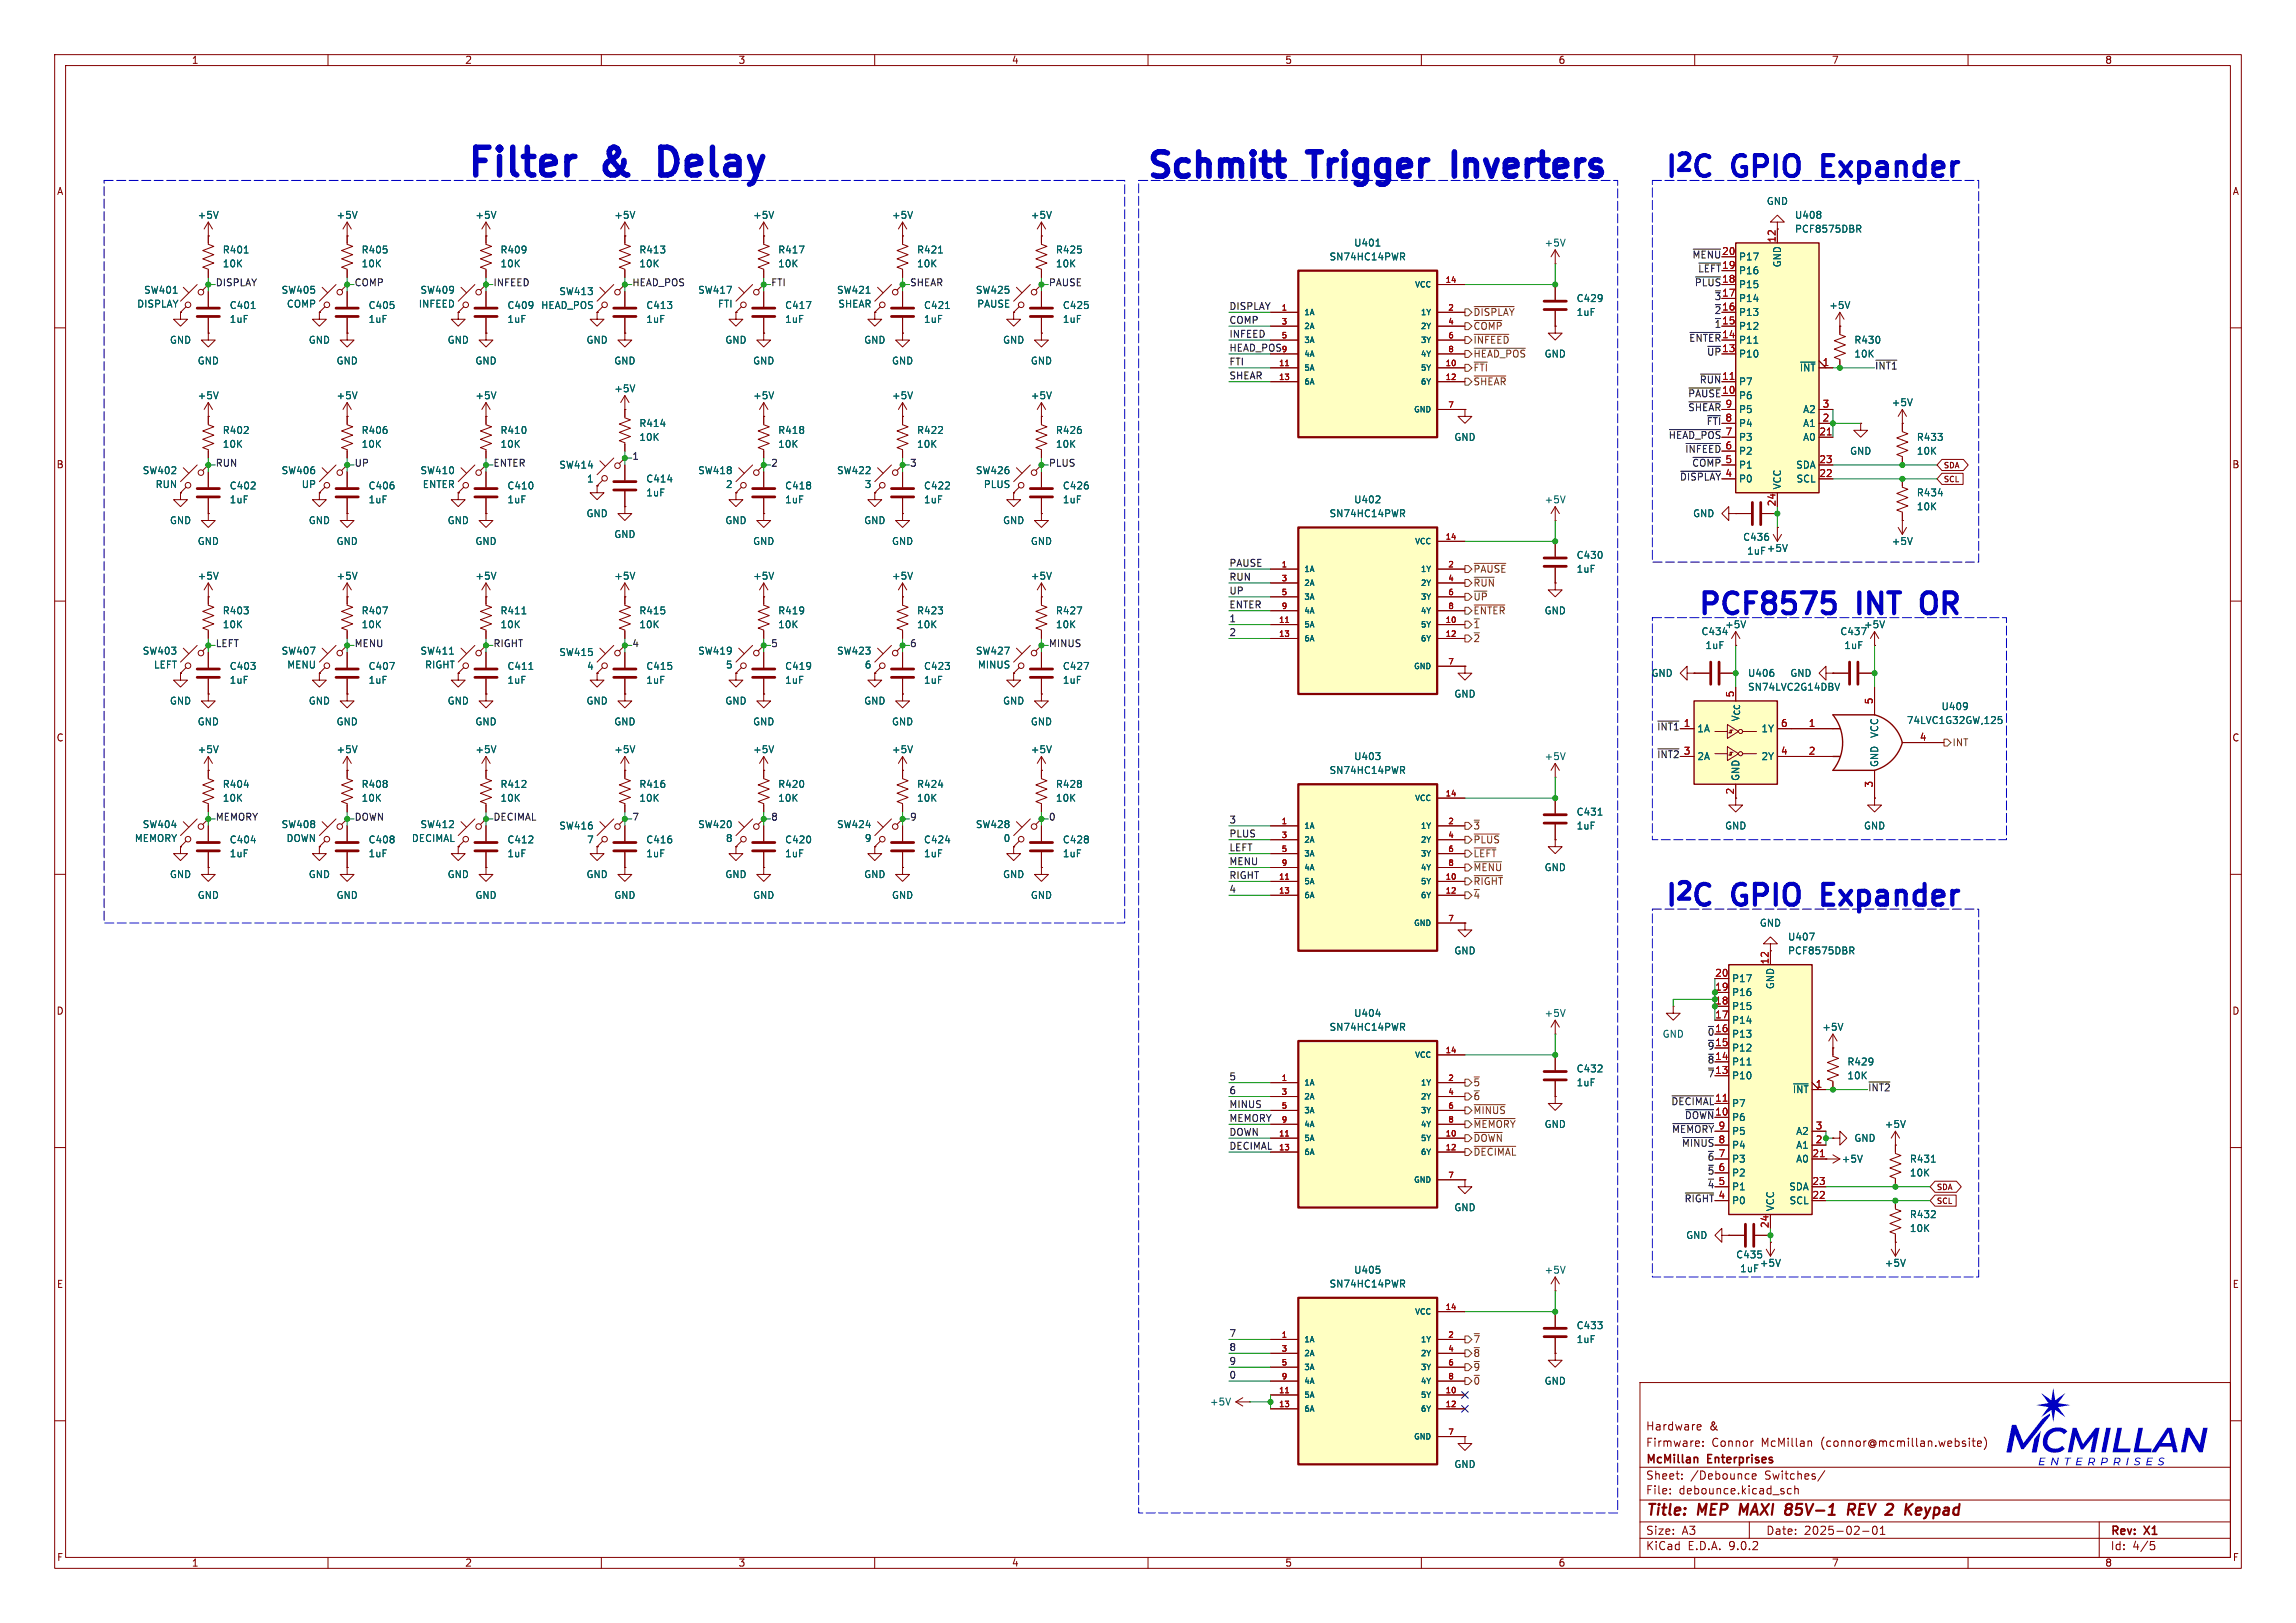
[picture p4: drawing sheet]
<svg xmlns="http://www.w3.org/2000/svg" width="420mm" height="297mm" viewBox="0 0 420 297" stroke-linecap="round" stroke-linejoin="round" font-family="sans-serif">
<defs><g id="words">
<g font-size="7.1" fill="#0000c2">
<text x="84.8" y="33.8">Filter</text>
<text x="110.5" y="33.8">&amp;</text>
<text x="122.7" y="33.8">Delay</text>
</g>
<g font-size="6.2" fill="#0000c2">
<text x="209.1" y="34">Schmitt</text>
<text x="239.8" y="34">Trigger</text>
<text x="268.2" y="34">Inverters</text>
</g>
<g font-size="5.3" fill="#0000c2">
<text x="304.1" y="33.5">I^{2}C</text>
<text x="317.1" y="33.5">GPIO</text>
<text x="334.9" y="33.5">Expander</text>
<text x="353.1" y="113.5">OR</text>
<text x="304.1" y="166.9">I^{2}C</text>
<text x="317.1" y="166.9">GPIO</text>
<text x="334.9" y="166.9">Expander</text>
</g>
<g font-size="5.3" fill="#006464">
<text x="310.2" y="113.5">PCF8575</text>
<text x="340" y="113.5">INT</text>
</g>
<g font-size="2.8" fill="#840000">
<text x="301" y="277.9">Title:</text>
<text x="310.6" y="277.9">MEP</text>
<text x="319.1" y="277.9">MAXI</text>
<text x="328.2" y="277.9">85V-1</text>
<text x="340.5" y="277.9">REV 2</text>
<text x="352.6" y="277.9">Keypad</text>
</g>
<g font-size="2.1" fill="#840000">
<text x="301" y="262">Hardware</text>
<text x="312.6" y="262">&amp;</text>
<text x="301" y="268.2">McMillan</text>
<text x="301" y="265">Firmware:</text>
<text x="312.4" y="268.2">Enterprises</text>
<text x="313.1" y="265">Connor</text>
<text x="322.2" y="265">McMillan</text>
<text x="333.2" y="265">(connor@mcmillan.website)</text>
<text x="301" y="273.7">File:</text>
<text x="301" y="271">Sheet:</text>
<text x="307.1" y="273.7">debounce.kicad_sch</text>
<text x="309.2" y="271">/Debounce</text>
<text x="322.9" y="271">Switches/</text>
<text x="301" y="281.1">Size:</text>
<text x="307.6" y="281.1">A3</text>
<text x="323" y="281.1">Date:</text>
<text x="330" y="281.1">2025-02-01</text>
<text x="386" y="281.3">Rev:</text>
<text x="392.4" y="281.3">X1</text>
<text x="301" y="283.9">KiCad</text>
<text x="308.7" y="283.9">E.D.A.</text>
<text x="316.3" y="283.9">9.0.2</text>
<text x="386" y="283.9">Id:</text>
<text x="390.1" y="283.9">4/5</text>
</g>
<g font-size="1.8" fill="#840000">
<text x="35" y="11.9">1</text>
<text x="85" y="11.9">2</text>
<text x="135" y="11.9">3</text>
<text x="185" y="11.9">4</text>
<text x="235" y="11.9">5</text>
<text x="285" y="11.9">6</text>
<text x="335" y="11.9">7</text>
<text x="385" y="11.9">8</text>
<text x="10.3" y="35.9">A</text>
<text x="408.3" y="35.9">A</text>
<text x="310.5" y="50">~{LEFT}</text>
<text x="308.9" y="62.7">~{ENTER}</text>
<text x="308.7" y="75.4">~{SHEAR}</text>
<text x="312.1" y="78">~{FTI}</text>
<text x="305.1" y="80.5">~{HEAD_POS}</text>
<text x="10.3" y="85.9">B</text>
<text x="309.4" y="85.6">~{COMP}</text>
<text x="408.2" y="85.9">B</text>
<text x="10.3" y="135.9">C</text>
<text x="408.2" y="135.9">C</text>
<text x="317.2" y="145.5" transform="rotate(-90 317.2 145.5)">2</text>
<text x="10.3" y="185.9">D</text>
<text x="408.2" y="185.9">D</text>
<text x="305.7" y="207.5">~{MEMORY}</text>
<text x="308.1" y="205">~{DOWN}</text>
<text x="308" y="220.2">~{RIGHT}</text>
<text x="10.3" y="235.9">E</text>
<text x="408.3" y="235.9">E</text>
<text x="10.3" y="285.9">F</text>
<text x="35" y="286.9">1</text>
<text x="85" y="286.9">2</text>
<text x="135" y="286.9">3</text>
<text x="185" y="286.9">4</text>
<text x="235" y="286.9">5</text>
<text x="285" y="286.9">6</text>
<text x="335" y="286.9">7</text>
<text x="385" y="286.9">8</text>
<text x="408.3" y="285.9">F</text>
</g>
<g font-size="1.8" fill="#006464">
<text x="36.1" y="40.2">+5V</text>
<text x="61.5" y="40.2">+5V</text>
<text x="86.9" y="40.2">+5V</text>
<text x="112.3" y="40.2">+5V</text>
<text x="137.7" y="40.2">+5V</text>
<text x="163.1" y="40.2">+5V</text>
<text x="188.5" y="40.2">+5V</text>
<text x="323.1" y="37.7">GND</text>
<text x="328.2" y="40.2">U408</text>
<text x="40.6" y="46.6">R401</text>
<text x="66" y="46.6">R405</text>
<text x="91.4" y="46.6">R409</text>
<text x="116.8" y="46.6">R413</text>
<text x="142.2" y="46.6">R417</text>
<text x="167.6" y="46.6">R421</text>
<text x="193" y="46.6">R425</text>
<text x="243.1" y="47.9">SN74HC14PWR</text>
<text x="247.6" y="45.3">U401</text>
<text x="282.4" y="45.3">+5V</text>
<text x="318" y="47.9">P17</text>
<text x="328.2" y="42.8">PCF8575DBR</text>
<text x="26.3" y="53.9">SW401</text>
<text x="40.6" y="49.1">10K</text>
<text x="51.4" y="53.9">SW405</text>
<text x="66" y="49.1">10K</text>
<text x="76.8" y="53.9">SW409</text>
<text x="91.4" y="49.1">10K</text>
<text x="116.8" y="49.1">10K</text>
<text x="127.6" y="53.9">SW417</text>
<text x="142.2" y="49.1">10K</text>
<text x="153" y="53.9">SW421</text>
<text x="167.6" y="49.1">10K</text>
<text x="178.4" y="53.9">SW425</text>
<text x="193" y="49.1">10K</text>
<text x="318" y="52.9">P15</text>
<text x="318" y="50.4">P16</text>
<text x="326" y="49" transform="rotate(-90 326 49)">GND</text>
<text x="25" y="56.5">DISPLAY</text>
<text x="41.9" y="56.7">C401</text>
<text x="41.9" y="59.3">1uF</text>
<text x="52.4" y="56.5">COMP</text>
<text x="67.3" y="56.7">C405</text>
<text x="67.3" y="59.3">1uF</text>
<text x="76.5" y="56.5">INFEED</text>
<text x="92.7" y="56.7">C409</text>
<text x="92.7" y="59.3">1uF</text>
<text x="98.9" y="56.7">HEAD_POS</text>
<text x="102.2" y="54.2">SW413</text>
<text x="118.1" y="56.7">C413</text>
<text x="118.1" y="59.3">1uF</text>
<text x="131.2" y="56.5">FTI</text>
<text x="143.5" y="56.7">C417</text>
<text x="143.5" y="59.3">1uF</text>
<text x="153.3" y="56.5">SHEAR</text>
<text x="168.9" y="56.7">C421</text>
<text x="168.9" y="59.3">1uF</text>
<text x="178.7" y="56.5">PAUSE</text>
<text x="194.3" y="56.7">C425</text>
<text x="194.3" y="59.3">1uF</text>
<text x="288.3" y="55.5">C429</text>
<text x="288.3" y="58">1uF</text>
<text x="318" y="58">P13</text>
<text x="318" y="55.5">P14</text>
<text x="334.5" y="56.7">+5V</text>
<text x="31" y="63.1">GND</text>
<text x="56.4" y="63.1">GND</text>
<text x="81.8" y="63.1">GND</text>
<text x="107.2" y="63.1">GND</text>
<text x="132.6" y="63.1">GND</text>
<text x="158" y="63.1">GND</text>
<text x="183.4" y="63.1">GND</text>
<text x="282.4" y="65.6">GND</text>
<text x="318" y="65.6">P10</text>
<text x="318" y="63.1">P11</text>
<text x="318" y="60.6">P12</text>
<text x="339.1" y="63.1">R430</text>
<text x="339.1" y="65.6">10K</text>
<text x="36.1" y="66.9">GND</text>
<text x="61.5" y="66.9">GND</text>
<text x="86.9" y="66.9">GND</text>
<text x="112.3" y="66.9">GND</text>
<text x="112.3" y="72">+5V</text>
<text x="137.7" y="66.9">GND</text>
<text x="163.1" y="66.9">GND</text>
<text x="188.5" y="66.9">GND</text>
<text x="318" y="70.7">P7</text>
<text x="329.1" y="68.2">~{INT}</text>
<text x="36.1" y="73.3">+5V</text>
<text x="61.5" y="73.3">+5V</text>
<text x="86.9" y="73.3">+5V</text>
<text x="137.7" y="73.3">+5V</text>
<text x="163.1" y="73.3">+5V</text>
<text x="188.5" y="73.3">+5V</text>
<text x="318" y="75.8">P5</text>
<text x="318" y="73.3">P6</text>
<text x="329.7" y="75.8">A2</text>
<text x="345.9" y="74.5">+5V</text>
<text x="40.6" y="79.6">R402</text>
<text x="40.6" y="82.1">10K</text>
<text x="66" y="79.6">R406</text>
<text x="66" y="82.1">10K</text>
<text x="91.4" y="79.6">R410</text>
<text x="91.4" y="82.1">10K</text>
<text x="116.8" y="78.3">R414</text>
<text x="116.8" y="80.9">10K</text>
<text x="142.2" y="79.6">R418</text>
<text x="142.2" y="82.1">10K</text>
<text x="167.6" y="79.6">R422</text>
<text x="167.6" y="82.1">10K</text>
<text x="193" y="79.6">R426</text>
<text x="193" y="82.1">10K</text>
<text x="265.9" y="80.9">GND</text>
<text x="318" y="83.4">P2</text>
<text x="318" y="80.9">P3</text>
<text x="318" y="78.3">P4</text>
<text x="329.7" y="80.9">A0</text>
<text x="329.7" y="78.3">A1</text>
<text x="338.3" y="83.4">GND</text>
<text x="350.5" y="80.9">R433</text>
<text x="350.5" y="83.4">10K</text>
<text x="26" y="87">SW402</text>
<text x="28.4" y="89.5">RUN</text>
<text x="41.9" y="89.8">C402</text>
<text x="51.4" y="87">SW406</text>
<text x="55.1" y="89.5">UP</text>
<text x="67.3" y="89.8">C406</text>
<text x="76.8" y="87">SW410</text>
<text x="77.2" y="89.5">ENTER</text>
<text x="92.7" y="89.8">C410</text>
<text x="102.2" y="86">SW414</text>
<text x="107.3" y="88.5">1</text>
<text x="118.1" y="88.5">C414</text>
<text x="127.6" y="87">SW418</text>
<text x="132.7" y="89.5">2</text>
<text x="143.5" y="89.8">C418</text>
<text x="153" y="87">SW422</text>
<text x="158.1" y="89.5">3</text>
<text x="168.9" y="89.8">C422</text>
<text x="178.4" y="87">SW426</text>
<text x="179.9" y="89.5">PLUS</text>
<text x="194.3" y="89.8">C426</text>
<text x="318" y="88.5">P0</text>
<text x="318" y="86">P1</text>
<text x="326" y="89.7" transform="rotate(-90 326 89.7)">VCC</text>
<text x="328.5" y="86">SDA</text>
<text x="328.5" y="88.5">SCL</text>
<text x="41.9" y="92.3">1uF</text>
<text x="67.3" y="92.3">1uF</text>
<text x="92.7" y="92.3">1uF</text>
<text x="107.2" y="94.8">GND</text>
<text x="118.1" y="91">1uF</text>
<text x="143.5" y="92.3">1uF</text>
<text x="168.9" y="92.3">1uF</text>
<text x="194.3" y="92.3">1uF</text>
<text x="243.1" y="94.8">SN74HC14PWR</text>
<text x="247.6" y="92.3">U402</text>
<text x="282.4" y="92.3">+5V</text>
<text x="309.6" y="94.8">GND</text>
<text x="350.5" y="91">R434</text>
<text x="350.5" y="93.6">10K</text>
<text x="31" y="96.1">GND</text>
<text x="36.1" y="99.9">GND</text>
<text x="56.4" y="96.1">GND</text>
<text x="61.5" y="99.9">GND</text>
<text x="81.8" y="96.1">GND</text>
<text x="86.9" y="99.9">GND</text>
<text x="112.3" y="98.7">GND</text>
<text x="132.6" y="96.1">GND</text>
<text x="137.7" y="99.9">GND</text>
<text x="158" y="96.1">GND</text>
<text x="163.1" y="99.9">GND</text>
<text x="183.4" y="96.1">GND</text>
<text x="188.5" y="99.9">GND</text>
<text x="318.8" y="99.2">C436</text>
<text x="319.5" y="101.7">1uF</text>
<text x="323.1" y="101.2">+5V</text>
<text x="345.9" y="99.9">+5V</text>
<text x="36.1" y="106.3">+5V</text>
<text x="61.5" y="106.3">+5V</text>
<text x="86.9" y="106.3">+5V</text>
<text x="112.3" y="106.3">+5V</text>
<text x="137.7" y="106.3">+5V</text>
<text x="163.1" y="106.3">+5V</text>
<text x="188.5" y="106.3">+5V</text>
<text x="288.3" y="102.5">C430</text>
<text x="288.3" y="105">1uF</text>
<text x="40.6" y="112.6">R403</text>
<text x="66" y="112.6">R407</text>
<text x="91.4" y="112.6">R411</text>
<text x="116.8" y="112.6">R415</text>
<text x="142.2" y="112.6">R419</text>
<text x="167.6" y="112.6">R423</text>
<text x="193" y="112.6">R427</text>
<text x="282.4" y="112.6">GND</text>
<text x="26" y="120">SW403</text>
<text x="40.6" y="115.2">10K</text>
<text x="51.4" y="120">SW407</text>
<text x="66" y="115.2">10K</text>
<text x="76.8" y="120">SW411</text>
<text x="91.4" y="115.2">10K</text>
<text x="116.8" y="115.2">10K</text>
<text x="127.6" y="120">SW419</text>
<text x="142.2" y="115.2">10K</text>
<text x="153" y="120">SW423</text>
<text x="167.6" y="115.2">10K</text>
<text x="178.4" y="120">SW427</text>
<text x="193" y="115.2">10K</text>
<text x="311.1" y="116.4">C434</text>
<text x="311.9" y="119">1uF</text>
<text x="315.5" y="115.2">+5V</text>
<text x="336.5" y="116.4">C437</text>
<text x="337.3" y="119">1uF</text>
<text x="340.9" y="115.2">+5V</text>
<text x="28.1" y="122.5">LEFT</text>
<text x="41.9" y="122.8">C403</text>
<text x="41.9" y="125.3">1uF</text>
<text x="52.4" y="122.5">MENU</text>
<text x="67.3" y="122.8">C407</text>
<text x="67.3" y="125.3">1uF</text>
<text x="77.7" y="122.5">RIGHT</text>
<text x="92.7" y="122.8">C411</text>
<text x="92.7" y="125.3">1uF</text>
<text x="102.2" y="120.2">SW415</text>
<text x="107.3" y="122.8">4</text>
<text x="118.1" y="122.8">C415</text>
<text x="118.1" y="125.3">1uF</text>
<text x="132.7" y="122.5">5</text>
<text x="143.5" y="122.8">C419</text>
<text x="143.5" y="125.3">1uF</text>
<text x="158.1" y="122.5">6</text>
<text x="168.9" y="122.8">C423</text>
<text x="168.9" y="125.3">1uF</text>
<text x="178.8" y="122.5">MINUS</text>
<text x="194.3" y="122.8">C427</text>
<text x="194.3" y="125.3">1uF</text>
<text x="302" y="124.1">GND</text>
<text x="319.7" y="124.1">U406</text>
<text x="327.4" y="124.1">GND</text>
<text x="31" y="129.1">GND</text>
<text x="56.4" y="129.1">GND</text>
<text x="81.8" y="129.1">GND</text>
<text x="107.2" y="129.1">GND</text>
<text x="132.6" y="129.1">GND</text>
<text x="158" y="129.1">GND</text>
<text x="183.4" y="129.1">GND</text>
<text x="265.9" y="127.9">GND</text>
<text x="319.7" y="126.6">SN74LVC2G14DBV</text>
<text x="355.1" y="130.1">U409</text>
<text x="36.1" y="132.9">GND</text>
<text x="61.5" y="132.9">GND</text>
<text x="86.9" y="132.9">GND</text>
<text x="112.3" y="132.9">GND</text>
<text x="137.7" y="132.9">GND</text>
<text x="163.1" y="132.9">GND</text>
<text x="188.5" y="132.9">GND</text>
<text x="310.4" y="134.2">1A</text>
<text x="318.4" y="132.2" transform="rotate(-90 318.4 132.2)">V_{CC}</text>
<text x="322.1" y="134.2">1Y</text>
<text x="343.8" y="135.1" transform="rotate(-90 343.8 135.1)">VCC</text>
<text x="348.7" y="132.7">74LVC1G32GW,125</text>
<text x="36.1" y="138">+5V</text>
<text x="61.5" y="138">+5V</text>
<text x="86.9" y="138">+5V</text>
<text x="112.3" y="138">+5V</text>
<text x="137.7" y="138">+5V</text>
<text x="163.1" y="138">+5V</text>
<text x="188.5" y="138">+5V</text>
<text x="243.1" y="141.8">SN74HC14PWR</text>
<text x="247.6" y="139.3">U403</text>
<text x="282.4" y="139.3">+5V</text>
<text x="310.4" y="139.3">2A</text>
<text x="318.4" y="143" transform="rotate(-90 318.4 143)">GND</text>
<text x="322.1" y="139.3">2Y</text>
<text x="343.8" y="140.5" transform="rotate(-90 343.8 140.5)">GND</text>
<text x="40.6" y="144.4">R404</text>
<text x="40.6" y="146.9">10K</text>
<text x="66" y="144.4">R408</text>
<text x="66" y="146.9">10K</text>
<text x="91.4" y="144.4">R412</text>
<text x="91.4" y="146.9">10K</text>
<text x="116.8" y="144.4">R416</text>
<text x="116.8" y="146.9">10K</text>
<text x="142.2" y="144.4">R420</text>
<text x="142.2" y="146.9">10K</text>
<text x="167.6" y="144.4">R424</text>
<text x="167.6" y="146.9">10K</text>
<text x="193" y="144.4">R428</text>
<text x="193" y="146.9">10K</text>
<text x="288.3" y="149.5">C431</text>
<text x="24.6" y="154.3">MEMORY</text>
<text x="26" y="151.7">SW404</text>
<text x="41.9" y="154.5">C404</text>
<text x="51.4" y="151.7">SW408</text>
<text x="52.3" y="154.3">DOWN</text>
<text x="67.3" y="154.5">C408</text>
<text x="75.2" y="154.3">DECIMAL</text>
<text x="76.8" y="151.7">SW412</text>
<text x="92.7" y="154.5">C412</text>
<text x="102.2" y="152">SW416</text>
<text x="107.3" y="154.5">7</text>
<text x="118.1" y="154.5">C416</text>
<text x="127.6" y="151.7">SW420</text>
<text x="132.7" y="154.3">8</text>
<text x="143.5" y="154.5">C420</text>
<text x="153" y="151.7">SW424</text>
<text x="158.1" y="154.3">9</text>
<text x="168.9" y="154.5">C424</text>
<text x="178.4" y="151.7">SW428</text>
<text x="183.5" y="154.3">0</text>
<text x="194.3" y="154.5">C428</text>
<text x="288.3" y="152">1uF</text>
<text x="315.5" y="152">GND</text>
<text x="340.9" y="152">GND</text>
<text x="31" y="160.9">GND</text>
<text x="41.9" y="157.1">1uF</text>
<text x="56.4" y="160.9">GND</text>
<text x="67.3" y="157.1">1uF</text>
<text x="81.8" y="160.9">GND</text>
<text x="92.7" y="157.1">1uF</text>
<text x="107.2" y="160.9">GND</text>
<text x="118.1" y="157.1">1uF</text>
<text x="132.6" y="160.9">GND</text>
<text x="143.5" y="157.1">1uF</text>
<text x="158" y="160.9">GND</text>
<text x="168.9" y="157.1">1uF</text>
<text x="183.4" y="160.9">GND</text>
<text x="194.3" y="157.1">1uF</text>
<text x="282.4" y="159.6">GND</text>
<text x="36.1" y="164.7">GND</text>
<text x="61.5" y="164.7">GND</text>
<text x="86.9" y="164.7">GND</text>
<text x="112.3" y="164.7">GND</text>
<text x="137.7" y="164.7">GND</text>
<text x="163.1" y="164.7">GND</text>
<text x="188.5" y="164.7">GND</text>
<text x="321.8" y="169.8">GND</text>
<text x="327" y="172.3">U407</text>
<text x="265.9" y="174.9">GND</text>
<text x="316.7" y="179.9">P17</text>
<text x="327" y="174.9">PCF8575DBR</text>
<text x="316.7" y="185">P15</text>
<text x="316.7" y="182.5">P16</text>
<text x="324.7" y="181.1" transform="rotate(-90 324.7 181.1)">GND</text>
<text x="243.1" y="188.8">SN74HC14PWR</text>
<text x="247.6" y="186.3">U404</text>
<text x="282.4" y="186.3">+5V</text>
<text x="304" y="190.1">GND</text>
<text x="316.7" y="190.1">P13</text>
<text x="316.7" y="187.6">P14</text>
<text x="333.2" y="188.8">+5V</text>
<text x="288.3" y="196.4">C432</text>
<text x="316.7" y="197.7">P10</text>
<text x="316.7" y="195.2">P11</text>
<text x="316.7" y="192.6">P12</text>
<text x="337.8" y="195.2">R429</text>
<text x="337.8" y="197.7">10K</text>
<text x="288.3" y="199">1uF</text>
<text x="316.7" y="202.8">P7</text>
<text x="327.9" y="200.3">~{INT}</text>
<text x="282.4" y="206.6">GND</text>
<text x="316.7" y="207.9">P5</text>
<text x="316.7" y="205.3">P6</text>
<text x="328.5" y="207.9">A2</text>
<text x="339.1" y="209.1">GND</text>
<text x="344.7" y="206.6">+5V</text>
<text x="316.7" y="215.5">P2</text>
<text x="316.7" y="213">P3</text>
<text x="316.7" y="210.4">P4</text>
<text x="328.5" y="213">A0</text>
<text x="328.5" y="210.4">A1</text>
<text x="336.8" y="213">+5V</text>
<text x="349.3" y="213">R431</text>
<text x="349.3" y="215.5">10K</text>
<text x="265.9" y="221.8">GND</text>
<text x="316.7" y="220.6">P0</text>
<text x="316.7" y="218">P1</text>
<text x="324.7" y="221.7" transform="rotate(-90 324.7 221.7)">VCC</text>
<text x="327.2" y="218">SDA</text>
<text x="327.3" y="220.6">SCL</text>
<text x="308.3" y="226.9">GND</text>
<text x="349.3" y="223.1">R432</text>
<text x="349.3" y="225.7">10K</text>
<text x="247.6" y="233.3">U405</text>
<text x="282.4" y="233.3">+5V</text>
<text x="317.5" y="230.5">C435</text>
<text x="318.2" y="233">1uF</text>
<text x="321.8" y="232">+5V</text>
<text x="344.7" y="232">+5V</text>
<text x="243.1" y="235.8">SN74HC14PWR</text>
<text x="288.3" y="243.4">C433</text>
<text x="288.3" y="246">1uF</text>
<text x="221.2" y="257.4">+5V</text>
<text x="282.4" y="253.6">GND</text>
<text x="265.9" y="268.8">GND</text>
</g>
<g font-size="1.8" fill="#0f0f0f">
<text x="309.5" y="47.5">~{MENU}</text>
<text x="39.4" y="52.6">DISPLAY</text>
<text x="64.8" y="52.6">COMP</text>
<text x="90.2" y="52.6">INFEED</text>
<text x="115.6" y="52.6">HEAD_POS</text>
<text x="141" y="52.6">FTI</text>
<text x="166.4" y="52.6">SHEAR</text>
<text x="191.8" y="52.6">PAUSE</text>
<text x="309.9" y="52.6">~{PLUS}</text>
<text x="224.8" y="56.8">DISPLAY</text>
<text x="224.8" y="59.3">COMP</text>
<text x="313.5" y="57.7">~{2}</text>
<text x="313.5" y="55.1">~{3}</text>
<text x="224.8" y="64.4">HEAD_POS</text>
<text x="224.8" y="61.9">INFEED</text>
<text x="312.2" y="65.3">~{UP}</text>
<text x="313.5" y="60.2">~{1}</text>
<text x="224.8" y="67">FTI</text>
<text x="224.8" y="69.5">SHEAR</text>
<text x="342.9" y="67.8">~{INT1}</text>
<text x="308.7" y="72.9">~{PAUSE}</text>
<text x="308.2" y="83.1">~{INFEED}</text>
<text x="39.4" y="85.6">RUN</text>
<text x="64.8" y="85.6">UP</text>
<text x="90.2" y="85.6">ENTER</text>
<text x="115.6" y="84.3">1</text>
<text x="141" y="85.6">2</text>
<text x="166.4" y="85.6">3</text>
<text x="191.8" y="85.6">PLUS</text>
<text x="307.2" y="88.1">~{DISPLAY}</text>
<text x="224.8" y="103.8">PAUSE</text>
<text x="224.8" y="106.3">RUN</text>
<text x="224.8" y="114">1</text>
<text x="224.8" y="111.4">ENTER</text>
<text x="224.8" y="108.9">UP</text>
<text x="39.4" y="118.6">LEFT</text>
<text x="64.8" y="118.6">MENU</text>
<text x="90.2" y="118.6">RIGHT</text>
<text x="115.6" y="118.6">4</text>
<text x="141" y="118.6">5</text>
<text x="166.4" y="118.6">6</text>
<text x="191.8" y="118.6">MINUS</text>
<text x="224.8" y="116.5">2</text>
<text x="303" y="133.9">~{INT1}</text>
<text x="303" y="138.9">~{INT2}</text>
<text x="39.4" y="150.4">MEMORY</text>
<text x="64.8" y="150.4">DOWN</text>
<text x="90.2" y="150.4">DECIMAL</text>
<text x="115.6" y="150.4">7</text>
<text x="141" y="150.4">8</text>
<text x="166.4" y="150.4">9</text>
<text x="191.8" y="150.4">0</text>
<text x="224.8" y="150.8">3</text>
<text x="224.8" y="155.9">LEFT</text>
<text x="224.8" y="153.3">PLUS</text>
<text x="224.8" y="160.9">RIGHT</text>
<text x="224.8" y="158.4">MENU</text>
<text x="224.8" y="163.5">4</text>
<text x="312.3" y="189.7">~{0}</text>
<text x="224.8" y="197.8">5</text>
<text x="312.3" y="192.3">~{9}</text>
<text x="312.3" y="194.8">~{8}</text>
<text x="224.8" y="202.9">MINUS</text>
<text x="224.8" y="200.3">6</text>
<text x="341.6" y="199.9">~{INT2}</text>
<text x="224.8" y="205.4">MEMORY</text>
<text x="224.8" y="207.9">DOWN</text>
<text x="224.8" y="210.5">DECIMAL</text>
<text x="307.6" y="210.1">~{MINUS}</text>
<text x="312.3" y="212.6">~{6}</text>
<text x="312.3" y="215.1">~{5}</text>
<text x="312.3" y="217.7">~{4}</text>
<text x="224.8" y="244.8">7</text>
<text x="224.8" y="247.3">8</text>
<text x="224.8" y="249.8">9</text>
<text x="224.8" y="252.4">0</text>
</g>
<g font-size="1.8" fill="#a90000">
<text x="314.9" y="46.7">20</text>
<text x="324.9" y="44.5" transform="rotate(-90 324.9 44.5)">12</text>
<text x="314.9" y="51.8">18</text>
<text x="314.9" y="49.3">19</text>
<text x="314.9" y="59.4">15</text>
<text x="314.9" y="56.9">16</text>
<text x="314.9" y="54.4">17</text>
<text x="314.9" y="64.5">13</text>
<text x="314.9" y="62">14</text>
<text x="310.8" y="70.4">~{RUN}</text>
<text x="314.9" y="69.6">11</text>
<text x="333.3" y="67.1">1</text>
<text x="314.9" y="72.1">10</text>
<text x="315.5" y="77.2">8</text>
<text x="315.5" y="74.7">9</text>
<text x="333.3" y="77.2">2</text>
<text x="333.3" y="74.7">3</text>
<text x="315.5" y="82.3">6</text>
<text x="315.5" y="79.8">7</text>
<text x="332.7" y="79.8">21</text>
<text x="315.5" y="87.4">4</text>
<text x="315.5" y="84.8">5</text>
<text x="332.7" y="87.4">22</text>
<text x="332.7" y="84.8">23</text>
<text x="324.9" y="92.8" transform="rotate(-90 324.9 92.8)">24</text>
<text x="317.2" y="127.7" transform="rotate(-90 317.2 127.7)">5</text>
<text x="342.6" y="129" transform="rotate(-90 342.6 129)">5</text>
<text x="307.9" y="133.1">1</text>
<text x="325.7" y="133.1">6</text>
<text x="330.8" y="133.1">1</text>
<text x="351.1" y="135.6">4</text>
<text x="307.9" y="138.2">3</text>
<text x="325.7" y="138.2">4</text>
<text x="330.8" y="138.2">2</text>
<text x="342.6" y="144.2" transform="rotate(-90 342.6 144.2)">3</text>
<text x="313.6" y="178.8">20</text>
<text x="323.6" y="176.6" transform="rotate(-90 323.6 176.6)">12</text>
<text x="313.6" y="181.4">19</text>
<text x="313.6" y="191.5">15</text>
<text x="313.6" y="189">16</text>
<text x="313.6" y="186.4">17</text>
<text x="313.6" y="196.6">13</text>
<text x="313.6" y="194.1">14</text>
<text x="305.6" y="202.4">~{DECIMAL}</text>
<text x="313.6" y="201.7">11</text>
<text x="332" y="199.1">1</text>
<text x="313.6" y="204.2">10</text>
<text x="314.3" y="209.3">8</text>
<text x="314.3" y="206.8">9</text>
<text x="332" y="209.3">2</text>
<text x="332" y="206.8">3</text>
<text x="314.3" y="214.4">6</text>
<text x="314.3" y="211.8">7</text>
<text x="331.4" y="211.8">21</text>
<text x="314.3" y="219.5">4</text>
<text x="314.3" y="216.9">5</text>
<text x="331.4" y="219.5">22</text>
<text x="331.4" y="216.9">23</text>
<text x="323.6" y="224.8" transform="rotate(-90 323.6 224.8)">24</text>
</g>
<g font-size="1.8" fill="#725600">
<text x="269.4" y="58">~{DISPLAY}</text>
<text x="269.4" y="60.6">~{COMP}</text>
<text x="269.4" y="65.6">~{HEAD_POS} GND</text>
<text x="269.4" y="63.1">~{INFEED}</text>
<text x="269.4" y="70.7">~{SHEAR}</text>
<text x="269.4" y="68.2">~{FTI}</text>
<text x="269.4" y="107.5">~{RUN}</text>
<text x="269.4" y="105">~{PAUSE}</text>
<text x="269.4" y="112.6">~{ENTER}</text>
<text x="269.4" y="110.1">~{UP}</text>
<text x="269.4" y="115.2">~{1}</text>
<text x="269.4" y="117.7">~{2}</text>
<text x="357.1" y="136.8">INT</text>
<text x="269.4" y="152">~{3}</text>
<text x="269.4" y="154.5">~{PLUS}</text>
<text x="269.4" y="159.6">~{MENU}</text>
<text x="269.4" y="157.1">~{LEFT}</text>
<text x="269.4" y="162.2">~{RIGHT}</text>
<text x="269.4" y="164.7">~{4}</text>
<text x="269.4" y="201.5">~{6}</text>
<text x="269.4" y="199">~{5}</text>
<text x="269.4" y="204.1">~{MINUS}</text>
<text x="269.4" y="206.6">~{MEMORY}</text>
<text x="269.4" y="209.1">~{DOWN}</text>
<text x="269.4" y="211.7">~{DECIMAL}</text>
<text x="269.4" y="246">~{7}</text>
<text x="269.4" y="251.1">~{9}</text>
<text x="269.4" y="248.5">~{8}</text>
<text x="269.4" y="253.6">~{0}</text>
</g>
<text font-size="1.8" fill="#009600" x="313.6" y="183.9">18</text>
<g font-size="1.4" fill="#006464">
<text x="258.7" y="52.8">VCC</text>
<text x="238.5" y="57.9">1A</text>
<text x="259.8" y="57.9">1Y</text>
<text x="238.5" y="60.4">2A</text>
<text x="238.5" y="63">3A</text>
<text x="238.5" y="65.5">4A</text>
<text x="259.8" y="60.4">2Y</text>
<text x="259.8" y="63">3Y</text>
<text x="259.8" y="65.5">4Y</text>
<text x="238.5" y="68">5A</text>
<text x="238.5" y="70.6">6A</text>
<text x="259.8" y="68">5Y</text>
<text x="259.8" y="70.6">6Y</text>
<text x="258.5" y="75.7">GND</text>
<text x="258.7" y="99.8">VCC</text>
<text x="238.5" y="104.9">1A</text>
<text x="238.5" y="107.4">2A</text>
<text x="259.8" y="104.9">1Y</text>
<text x="259.8" y="107.4">2Y</text>
<text x="238.5" y="110">3A</text>
<text x="238.5" y="112.5">4A</text>
<text x="259.8" y="110">3Y</text>
<text x="259.8" y="112.5">4Y</text>
<text x="238.5" y="115">5A</text>
<text x="238.5" y="117.6">6A</text>
<text x="259.8" y="115">5Y</text>
<text x="259.8" y="117.6">6Y</text>
<text x="258.5" y="122.7">GND</text>
<text x="258.7" y="146.8">VCC</text>
<text x="238.5" y="151.9">1A</text>
<text x="238.5" y="154.4">2A</text>
<text x="259.8" y="151.9">1Y</text>
<text x="259.8" y="154.4">2Y</text>
<text x="238.5" y="156.9">3A</text>
<text x="238.5" y="159.5">4A</text>
<text x="259.8" y="156.9">3Y</text>
<text x="259.8" y="159.5">4Y</text>
<text x="238.5" y="162">5A</text>
<text x="238.5" y="164.6">6A</text>
<text x="259.8" y="162">5Y</text>
<text x="259.8" y="164.6">6Y</text>
<text x="258.5" y="169.6">GND</text>
<text x="258.7" y="193.8">VCC</text>
<text x="238.5" y="198.9">1A</text>
<text x="238.5" y="201.4">2A</text>
<text x="238.5" y="203.9">3A</text>
<text x="259.8" y="198.9">1Y</text>
<text x="259.8" y="201.4">2Y</text>
<text x="259.8" y="203.9">3Y</text>
<text x="238.5" y="206.5">4A</text>
<text x="238.5" y="209">5A</text>
<text x="259.8" y="206.5">4Y</text>
<text x="259.8" y="209">5Y</text>
<text x="238.5" y="211.6">6A</text>
<text x="259.8" y="211.6">6Y</text>
<text x="258.5" y="216.6">GND</text>
<text x="238.5" y="245.8">1A</text>
<text x="258.7" y="240.8">VCC</text>
<text x="259.8" y="245.8">1Y</text>
<text x="238.5" y="248.4">2A</text>
<text x="238.5" y="250.9">3A</text>
<text x="259.8" y="248.4">2Y</text>
<text x="259.8" y="250.9">3Y</text>
<text x="238.5" y="253.5">4A</text>
<text x="238.5" y="256">5A</text>
<text x="259.8" y="253.5">4Y</text>
<text x="259.8" y="256">5Y</text>
<text x="238.5" y="258.5">6A</text>
<text x="258.5" y="263.6">GND</text>
<text x="259.8" y="258.5">6Y</text>
</g>
<g font-size="1.4" fill="#a90000">
<text x="264.3" y="51.8">14</text>
<text x="234.3" y="56.9">1</text>
<text x="234.3" y="59.4">3</text>
<text x="264.8" y="56.9">2</text>
<text x="264.8" y="59.4">4</text>
<text x="234.3" y="62">5</text>
<text x="234.3" y="64.5">9</text>
<text x="264.8" y="62">6</text>
<text x="264.8" y="64.5">8</text>
<text x="233.9" y="67.1">11</text>
<text x="233.9" y="69.6">13</text>
<text x="264.3" y="67.1">10</text>
<text x="264.3" y="69.6">12</text>
<text x="264.8" y="74.7">7</text>
<text x="264.3" y="98.8">14</text>
<text x="234.3" y="103.9">1</text>
<text x="234.3" y="106.4">3</text>
<text x="264.8" y="103.9">2</text>
<text x="264.8" y="106.4">4</text>
<text x="234.3" y="109">5</text>
<text x="234.3" y="111.5">9</text>
<text x="264.8" y="109">6</text>
<text x="264.8" y="111.5">8</text>
<text x="233.9" y="114">11</text>
<text x="233.9" y="116.6">13</text>
<text x="264.3" y="114">10</text>
<text x="264.3" y="116.6">12</text>
<text x="264.8" y="121.7">7</text>
<text x="264.3" y="145.8">14</text>
<text x="234.3" y="150.9">1</text>
<text x="234.3" y="153.4">3</text>
<text x="234.3" y="156">5</text>
<text x="264.8" y="150.9">2</text>
<text x="264.8" y="153.4">4</text>
<text x="264.8" y="156">6</text>
<text x="233.9" y="161">11</text>
<text x="234.3" y="158.5">9</text>
<text x="264.3" y="161">10</text>
<text x="264.8" y="158.5">8</text>
<text x="233.9" y="163.6">13</text>
<text x="264.3" y="163.6">12</text>
<text x="264.8" y="168.7">7</text>
<text x="234.3" y="197.9">1</text>
<text x="264.3" y="192.8">14</text>
<text x="264.8" y="197.9">2</text>
<text x="234.3" y="200.4">3</text>
<text x="234.3" y="202.9">5</text>
<text x="264.8" y="200.4">4</text>
<text x="264.8" y="202.9">6</text>
<text x="233.9" y="208">11</text>
<text x="234.3" y="205.5">9</text>
<text x="264.3" y="208">10</text>
<text x="264.8" y="205.5">8</text>
<text x="233.9" y="210.6">13</text>
<text x="264.3" y="210.6">12</text>
<text x="264.8" y="215.6">7</text>
<text x="264.3" y="239.8">14</text>
<text x="234.3" y="244.9">1</text>
<text x="264.8" y="244.9">2</text>
<text x="234.3" y="247.4">3</text>
<text x="234.3" y="249.9">5</text>
<text x="264.8" y="247.4">4</text>
<text x="264.8" y="249.9">6</text>
<text x="233.9" y="255">11</text>
<text x="233.9" y="257.6">13</text>
<text x="234.3" y="252.5">9</text>
<text x="264.3" y="255">10</text>
<text x="264.3" y="257.6">12</text>
<text x="264.8" y="252.5">8</text>
<text x="264.8" y="262.6">7</text>
</g>
<g font-size="1.4" fill="#840000">
<text x="355.5" y="85.9">SDA</text>
<text x="355.5" y="88.4">SCL</text>
<text x="354.2" y="220.5">SCL</text>
<text x="354.2" y="218">SDA</text>
</g>
</g></defs>
<g fill="none" stroke="#840000" stroke-width=".18">
<path d="M10 10h400v277h-400zM12 12h396v273h-396zM60 10v2M110 10v2M160 10v2M210 10v2M260 10v2M310 10v2M360 10v2M134.6 57.2v1.2h1.3l-1.3 1.3-1.3-1.3h1.3M134.6 57.2h.1M284.5 48.3h.1"/>
<path d="M284.5 45.7v2.6M284.5 45.7l-.8 1.3M284.5 45.7l.7 1.3M10 60h2M139.7 61v1.2h1.3l-1.3 1.3-1.3-1.3h1.3M139.7 61h.1M139.7 76.2h.1M139.7 73.7l-.8 1.2M139.7 73.7l.8 1.2M139.7 73.7v2.5M408 60h2M88.9 86.4v2.8"/>
<path d="M88.9 91.2v2.8M109.2 88.9h.1M109.2 88.9v1.3h1.3l-1.3 1.2-1.3-1.2h1.3M109.7 84.3l1 1M110.2 87.9l-1 1M112.3 83.8l-3.1 3.1M114.3 83.8l-1 1M114.3 83.8h.1M114.3 92.7v1.3h1.3l-1.3 1.3-1.3-1.3h1.3M114.3 92.7h.1M10 110h2M63.5 109.2v1.5l1 .4-2 .8 2 .7-2 .8 2 .8-2 .7 1 .4v1.5"/>
<path d="M408 110h2M10 160h2M408 160h2M284.5 189.2h.1M284.5 186.7l-.8 1.3M284.5 186.7l.7 1.3M284.5 186.7v2.5M284.5 193v2.8M284.5 197.9v2.8M335.3 191.8h.1M335.3 189.2l-.8 1.3M335.3 189.2l.7 1.3"/>
<path d="M335.3 189.2v2.6M10 210h2M284.5 200.7v1.2h1.2l-1.2 1.3-1.3-1.3h1.3M284.5 200.7h.1M408 210h2M315 226.1v-1.3l-1.3 1.3 1.3 1.2v-1.2h1.2M316.2 226.1h.1M316.2 226.1h2.8M321.1 226.1h2.7M284.5 247.6v1.3h1.2l-1.2 1.3-1.3-1.3h1.3M284.5 247.6h.1M300 253h108v32h-108z"/>
<path d="M10 260h2M300 278.5h108M300 274.5h108M300 268.5h108M305.5 273.2v.2M305.5 272.5v.1M307.7 270.5v.2M307.7 269.8v.1M310.7 260.7l.4 .1 .1 .2-.8 .2M310.8 263.8l.1 .2-.7 .2M311.1 261.6l-.4 .1M311.5 264.5v.2"/>
<path d="M311.5 263.8v.1M320 278.5v3M320.5 270.2l.7-.2v-.2l-.5-.1-.2 .2 .1 .7h.6M320.6 263.7h.1M327.7 272.5l-.5-.1-.3 .3v.4l.2 .2h.6M328.3 272.5l.2-.1 .4 .1v.9M328.3 271.9v1.5M330.9 263.7h.3l.2 .2v.8M333.8 269.1l-1.3 1.9M342.7 279.4l.2-.1a.8 .8 0 0 1 .5 .7 .8 .8 0 0 1-.5 .8l-.2-.2-.2-.4zM343.9 279.7l.5-.4v1.5M360.2 263.2v.1"/>
<path d="M360.2 263.7v1M360.7 263.7h.6M360.9 263.2v1.3l.4 .2M361.7 264.2l.7-.2v-.2l-.5-.1-.2 .2 .1 .7h.6M362.9 263a1.72 1.72 0 0 1 0 2.3M384 278.5v6.5M408 260h2M60 285v2M110 285v2M160 285v2M210 285v2M260 285v2"/>
<path d="M300 281.5h108M310 285v2M340.7 280.2h1.2M343.9 280.8h.9M360 285v2M393.4 282.1h.7M393.5 282.7h.4l.3 .2-.2 .6-.5 .1"/>
<circle cx="110.6" cy="87.5" r=".51"/>
<circle cx="113" cy="85.2" r=".51"/>
</g>
<path d="M318.4 275.2l-.2 2M327 276.1h.4M327.1 275.2h.4M327.4 276.1l.2 .1M327.5 277l-.3 .2M327.6 276l-.2 .1M338.1 276.3h.8a.55 .55 0 0 0 .4-.5 .55 .55 0 0 0-.3-.6h-.7l-.3 2M338.6 276.3l.5 .9M350.8 275.9l.6 .1v.3l-.9 .2M351.3 277.1l-.6 .1" fill="none" stroke="#840000" stroke-width=".4"/>
<path d="M310.3 266.7l.2 .2v.8" fill="none" stroke="#840000" stroke-width=".3"/>
<path d="M286.3 43.8l-.4 1.2M141.5 71.7l-.4 1.3M70 111.1h.9l-.6 1.2M286.3 184.7l-.4 1.3M337.1 187.3l-.4 1.2" fill="none" stroke="#006464" stroke-width=".18"/>
<path d="M86.9 89.4h4M86.9 90.9h4M282.4 196.1h4.1M282.4 197.6h4.1M319.3 224v4.1M320.8 224v4.1" fill="none" stroke="#840000" stroke-width=".51"/>
<path d="M237.5 190.5h25.4v30.5h-25.4z" fill="#ffffc2"/>
<path d="M237.5 190.5h25.4v30.5h-25.4z" fill="none" stroke="#840000" stroke-width=".41"/>
<g fill="none" stroke="#840000" stroke-width=".18">
<path d="M134.6 57.2h.1M135.1 52.6l1 1M135.6 56.1l-1 1.1M137.7 52.1l-3.1 3M139.7 52.1l-1 1M139.7 52.1h.1M268 74.9v1.3h1.2l-1.2 1.3-1.3-1.3h1.3M268 74.9h.1M88.9 109.2v1.5l1 .4-2 .8 2 .7-2 .8 2 .8-2 .7 1 .4v1.5M114.3 106.7v4l1 .4-2 .8 2 .7-2 .8 2 .8-2 .7 1 .4v1.5M114.3 109.2h.1M114.3 106.7l-.8 1.3"/>
<path d="M114.3 106.7l.8 1.3M284.5 146.1v2.7M284.5 150.9v2.8M232.4 198.1h5.1M262.9 198.1h5.1M262.9 193h5.1M232.4 200.7h5.1M232.4 203.2h5.1M232.4 205.7h5.1M232.4 208.3h5.1M232.4 210.8h5.1M262.9 200.7h5.1"/>
<path d="M262.9 203.2h5.1M262.9 205.7h5.1M262.9 208.3h5.1M262.9 210.8h5.1M262.9 215.9h5.1M268 215.9v1.3h1.2l-1.2 1.2-1.3-1.2h1.3M268 215.9h.1"/>
<circle cx="136" cy="55.8" r=".51"/>
<circle cx="138.4" cy="53.5" r=".51"/>
</g>
<path d="M235.1 207.9h.6" fill="none" stroke="#a90000" stroke-width=".18"/>
<path d="M95.5 112.3h.7M116.1 104.7l-.4 1.3M292.3 149.2h.8M251.7 185.6h.8M256.5 187.9l.4 .6M256.7 187.3l.2 .2v.3l-.2 .1" fill="none" stroke="#006464" stroke-width=".18"/>
<path d="M282.4 149.1h4.1M282.4 150.6h4.1" fill="none" stroke="#840000" stroke-width=".51"/>
<path d="M237.5 49.5h25.4v30.5h-25.4z" fill="#ffffc2"/>
<path d="M237.5 49.5h25.4v30.5h-25.4z" fill="none" stroke="#840000" stroke-width=".41"/>
<g fill="none" stroke="#840000" stroke-width=".18">
<path d="M232.4 57.2h5.1M232.4 59.7h5.1M262.9 57.2h5.1M262.9 59.7h5.1M262.9 52.1h5.1M232.4 62.2h5.1M232.4 64.8h5.1M232.4 67.3h5.1M232.4 69.9h5.1M262.9 62.2h5.1M262.9 64.8h5.1M262.9 67.3h5.1"/>
<path d="M262.9 69.9h5.1M262.9 74.9h5.1"/>
</g>
<path d="M235.1 66.9h.6" fill="none" stroke="#a90000" stroke-width=".18"/>
<path d="M251.7 45h.7M256.5 47l.4 .6M256.7 46.3l.2 .2v.3l-.2 .2" fill="none" stroke="#006464" stroke-width=".18"/>
<path d="M237.5 143.5h25.4v30.5h-25.4z" fill="#ffffc2"/>
<path d="M237.5 143.5h25.4v30.5h-25.4z" fill="none" stroke="#840000" stroke-width=".41"/>
<g fill="none" stroke="#840000" stroke-width=".18">
<path d="M114.3 53.3v2.8M114.3 58.2v2.8M284.5 59.7v1.3h1.2l-1.2 1.2-1.3-1.2h1.3M284.5 59.7h.1M284.5 52.1v2.8M284.5 56.9v2.8M114.3 61v1.2h1.3l-1.3 1.3-1.3-1.3h1.3M114.3 61h.1M134.6 90.2v1.2h1.3l-1.3 1.3-1.3-1.3h1.3M134.6 90.2h.1M135.1 85.6l1 1M135.6 89.2l-1 1"/>
<path d="M137.7 85.1l-3.1 3M139.7 94v1.3h1.3l-1.3 1.2-1.3-1.2h1.3M139.7 94h.1M139.7 85.1l-1 1M139.7 85.1h.1M284.5 95.3h.1M284.5 92.7l-.8 1.3M284.5 92.7l.7 1.3M284.5 92.7v2.6M284.5 99.1v2.8M88.9 119.4v2.8M139.7 109.2h.1"/>
<path d="M139.7 106.7l-.8 1.3M139.7 106.7l.8 1.3M139.7 106.7v2.5M284.5 106.7v1.3h1.2l-1.2 1.2-1.3-1.2h1.3M284.5 106.7h.1M284.5 103.9v2.8M83.8 123.2v1.3h1.3l-1.3 1.2-1.3-1.2h1.3M83.8 123.2h.1M88.9 138.4v4.1l1 .4-2 .7 2 .8-2 .8 2 .7-2 .8 1 .4v1.5M88.9 127v1.3h1.3l-1.3 1.2-1.3-1.2h1.3M88.9 127h.1M88.9 124.2v2.8"/>
<path d="M88.9 138.4l-.8 1.3M88.9 138.4l.8 1.3M114.3 138.4v4.1l1 .4-2 .7 2 .8-2 .8 2 .7-2 .8 1 .4v1.5M114.3 138.4l-.8 1.3M114.3 138.4l.8 1.3M139.7 127v1.3h1.3l-1.3 1.2-1.3-1.2h1.3M139.7 127h.1M139.7 138.4v2.6M139.7 138.4l-.8 1.3M139.7 138.4l.8 1.3M284.5 139.7v2.5M284.5 139.7l-.8 1.3"/>
<path d="M284.5 139.7l.7 1.3M58.4 154.9v1.3h1.3l-1.3 1.3-1.3-1.3h1.3M58.4 154.9h.1M63.5 151.1v2.8M63.5 156v2.8M88.9 141h.1M109.2 154.9h.1M109.2 154.9v1.3h1.3l-1.3 1.3-1.3-1.3h1.3M109.7 150.4l1 1M110.2 153.9l-1 1M112.3 149.9l-3.1 3M114.3 158.8v1.2h1.3l-1.3 1.3-1.3-1.3h1.3"/>
<path d="M114.3 158.8h.1M114.3 149.9l-1 1M114.3 149.9h.1M114.3 141h.1M114.3 151.1v2.8M114.3 156v2.8M139.7 141h.1M232.4 151.1h5.1M232.4 153.7h5.1M232.4 156.2h5.1M232.4 158.8h5.1M262.9 151.1h5.1"/>
<path d="M262.9 153.7h5.1M262.9 156.2h5.1M262.9 158.8h5.1M262.9 146.1h5.1M284.5 153.7v1.2h1.2l-1.2 1.3-1.3-1.3h1.3M284.5 153.7h.1M284.5 142.2h.1M232.4 161.3h5.1M232.4 163.8h5.1M262.9 161.3h5.1M262.9 163.8h5.1M262.9 168.9h5.1"/>
<path d="M268 168.9v1.3h1.2l-1.2 1.3-1.3-1.3h1.3M268 168.9h.1M284.5 236.2h.1M284.5 233.7v2.5M284.5 233.7l-.8 1.2M284.5 233.7l.7 1.2M284.5 240v2.8M284.5 244.9v2.7"/>
<circle cx="136" cy="88.8" r=".51"/>
<circle cx="138.4" cy="86.5" r=".51"/>
<circle cx="110.6" cy="153.6" r=".51"/>
<circle cx="113" cy="151.3" r=".51"/>
</g>
<path d="M235.1 160.9h.6" fill="none" stroke="#a90000" stroke-width=".18"/>
<path d="M286.3 90.7l-.4 1.3M141.5 104.7l-.4 1.3M90.7 136.5l-.4 1.2M96.8 122.5h.7M116.1 136.5l-.4 1.2M141.5 136.5l-.4 1.2M251.6 137.7h.8l-.4 .5M252.4 138.3v.6M286.3 137.7l-.4 1.3M256.5 140.9l.4 .6M256.7 140.3l.2 .2v.3l-.2 .1M286.3 231.7l-.4 1.3" fill="none" stroke="#006464" stroke-width=".18"/>
<g fill="none" stroke="#840000" stroke-width=".51">
<path d="M112.3 56.4h4M112.3 57.9h4M282.4 55.1h4.1M282.4 56.6h4.1M282.4 102.1h4.1M282.4 103.6h4.1M86.9 122.4h4M86.9 124h4M61.5 154.2h4M61.5 155.7h4M112.3 154.2h4M112.3 155.7h4"/>
<path d="M282.4 243.1h4.1M282.4 244.6h4.1"/>
</g>
<path d="M237.5 96.5h25.4v30.5h-25.4z" fill="#ffffc2"/>
<path d="M237.5 96.5h25.4v30.5h-25.4z" fill="none" stroke="#840000" stroke-width=".41"/>
<g fill="none" stroke="#840000" stroke-width=".18">
<path d="M262.9 99.1h5.1M232.4 104.1h5.1M232.4 106.7h5.1M232.4 109.2h5.1M232.4 111.8h5.1M232.4 114.3h5.1M232.4 116.8h5.1M262.9 104.1h5.1M262.9 106.7h5.1M262.9 109.2h5.1M262.9 111.8h5.1M262.9 114.3h5.1"/>
<path d="M262.9 116.8h5.1M262.9 121.9h5.1M268 121.9v1.3h1.2l-1.2 1.3-1.3-1.3h1.3M268 121.9h.1M226.1 256.5l1.2 .8M226.1 256.5h2.5M227.3 255.8l-1.2 .7M228.6 256.5h.1M268 262.9v1.3h1.2l-1.2 1.2-1.3-1.2h1.3M268 262.9h.1"/>
</g>
<path d="M235.1 113.9h.6" fill="none" stroke="#a90000" stroke-width=".18"/>
<path d="M251.6 92h.8M252.4 90.9v.4M256.5 94l.4 .6M256.7 93.3l.2 .2v.3l-.2 .2M225.1 255.8l-.4 1.3" fill="none" stroke="#006464" stroke-width=".18"/>
<path d="M237.5 237.5h25.4v30.5h-25.4z" fill="#ffffc2"/>
<path d="M237.5 237.5h25.4v30.5h-25.4z" fill="none" stroke="#840000" stroke-width=".41"/>
<g fill="none" stroke="#840000" stroke-width=".18">
<path d="M348 77.5h.1M348 74.9v4.1l1 .4-2 .7 2 .8-2 .8 2 .7-2 .8 1 .4v1.5M348 74.9l-.8 1.3M348 74.9l.7 1.3M58.9 118.6l1 1M61.5 118.1l-3.1 3.1M63.5 118.1l-1 1M63.5 118.1h.1M63.5 119.4v2.8M109.7 118.6l1 1M112.3 118.1l-3.1 3.1M114.3 118.1l-1 1"/>
<path d="M114.3 118.1h.1M114.3 119.4v2.8M135.1 118.6l1 1M137.7 118.1l-3.1 3.1M139.7 118.1l-1 1M139.7 118.1h.1M185.9 118.6l1 1M188.5 118.1l-3.1 3.1M190.5 118.1l-1 1M190.5 118.1h.1M58.4 123.2v1.3h1.3l-1.3 1.2-1.3-1.2h1.3M58.4 123.2h.1"/>
<path d="M59.4 122.2l-1 1M63.5 138.4v4.1l1 .4-2 .7 2 .8-2 .8 2 .7-2 .8 1 .4v1.5M63.5 127v1.3h1.3l-1.3 1.2-1.3-1.2h1.3M63.5 127h.1M63.5 124.2v2.8M63.5 138.4l-.8 1.3M63.5 138.4l.8 1.3M109.2 123.2v1.3h1.3l-1.3 1.2-1.3-1.2h1.3M109.2 123.2h.1M110.2 122.2l-1 1M114.3 127v1.3h1.3l-1.3 1.2-1.3-1.2h1.3M114.3 127h.1"/>
<path d="M114.3 124.2v2.8M134.6 123.2h.1M134.6 123.2v1.3h1.3l-1.3 1.2-1.3-1.2h1.3M135.6 122.2l-1 1M185.4 123.2h.1M186.4 122.2l-1 1M58.4 154.9h.1M58.9 150.4l1 1M59.4 153.9l-1 1M61.5 149.9l-3.1 3M63.5 158.8v1.2h1.3l-1.3 1.3-1.3-1.3h1.3M63.5 158.8h.1"/>
<path d="M63.5 141h.1M63.5 149.9l-1 1M63.5 149.9h.1M83.8 154.9h.1M83.8 154.9v1.3h1.3l-1.3 1.3-1.3-1.3h1.3M84.3 150.4l1 1M84.8 153.9l-1 1M86.9 149.9l-3.1 3M88.9 149.9l-1 1M88.9 149.9h.1M88.9 158.8v1.2h1.3l-1.3 1.3-1.3-1.3h1.3M88.9 158.8h.1"/>
<path d="M88.9 151.1v2.8M88.9 156v2.8M134.6 154.9h.1M134.6 154.9v1.3h1.3l-1.3 1.3-1.3-1.3h1.3M135.1 150.4l1 1M135.6 153.9l-1 1M137.7 149.9l-3.1 3M139.7 149.9l-1 1M139.7 149.9h.1M139.7 158.8v1.2h1.3l-1.3 1.3-1.3-1.3h1.3M139.7 158.8h.1M232.4 245.1h5.1"/>
<path d="M232.4 247.6h5.1M232.4 250.2h5.1M232.4 252.7h5.1M232.4 255.3h5.1M232.4 257.8h5.1M262.9 245.1h5.1M262.9 247.6h5.1M262.9 250.2h5.1M262.9 252.7h5.1M262.9 255.3h5.1M262.9 257.8h5.1M262.9 240h5.1"/>
<path d="M262.9 262.9h5.1"/>
<circle cx="62.2" cy="119.5" r=".51"/>
<circle cx="113" cy="119.5" r=".51"/>
<circle cx="138.4" cy="119.5" r=".51"/>
<circle cx="189.2" cy="119.5" r=".51"/>
<circle cx="59.8" cy="121.8" r=".51"/>
<circle cx="110.6" cy="121.8" r=".51"/>
<circle cx="136" cy="121.8" r=".51"/>
<circle cx="186.8" cy="121.8" r=".51"/>
<circle cx="59.8" cy="153.6" r=".51"/>
<circle cx="62.2" cy="151.3" r=".51"/>
<circle cx="85.2" cy="153.6" r=".51"/>
<circle cx="87.6" cy="151.3" r=".51"/>
<circle cx="136" cy="153.6" r=".51"/>
<circle cx="138.4" cy="151.3" r=".51"/>
</g>
<path d="M235.1 254.9h.6" fill="none" stroke="#a90000" stroke-width=".18"/>
<path d="M349.8 73l-.4 1.2M65.3 136.5l-.4 1.2M71.3 121.2h.8l-.5 1.3M252.4 232.3v.6M256.5 234.9l.4 .6M256.7 234.3l.2 .2v.3l-.2 .1" fill="none" stroke="#006464" stroke-width=".18"/>
<path d="M61.5 122.4h4M61.5 124h4M112.3 122.4h4M112.3 124h4M86.9 154.2h4M86.9 155.7h4" fill="none" stroke="#840000" stroke-width=".51"/>
<path d="M317.5 44.5h15.2v45.7h-15.2z" fill="#ffffc2"/>
<path d="M317.5 44.5h15.2v45.7h-15.2z" fill="none" stroke="#840000" stroke-width=".25"/>
<g fill="none" stroke="#840000" stroke-width=".18">
<path d="M139.7 43.2v1.5l1 .4-2 .7 2 .8-2 .8 2 .7-2 .8 1 .4v1.5M139.7 53.3v2.8M139.7 58.2v2.8M160 57.2h.1M160 57.2v1.2h1.3l-1.3 1.3-1.3-1.3h1.3M160.5 52.6l1 1M161 56.1l-1 1.1M163.1 52.1l-3.1 3M165.1 43.2h.1M165.1 40.6v4.1l1 .4-2 .7 2 .8-2 .8 2 .7-2 .8 1 .4v1.5M165.1 52.1l-1 1M165.1 52.1h.1"/>
<path d="M165.1 40.6l-.8 1.3M165.1 40.6l.8 1.3M165.1 53.3v2.8M165.1 58.2v2.8M185.4 57.2v1.2h1.3l-1.3 1.3-1.3-1.3h1.3M185.4 57.2h.1M185.9 52.6l1 1M186.4 56.1l-1 1.1M188.5 52.1l-3.1 3M190.5 52.1l-1 1M190.5 52.1h.1M315 59.7h2.5"/>
<path d="M315 57.2h2.5M315 54.6h2.5M315 52.1h2.5M315 47h2.5M325.1 40.6h1.3l-1.3-1.2-1.3 1.2h1.3v1.3M325.1 41.9h.1M325.1 41.9v2.6M336.5 59.7h.1M336.5 57.2v4l1.1 .4-2.1 .8 2.1 .7-2.1 .8 2.1 .7-2.1 .8 1 .4v1.5M336.5 57.2l-.7 1.2M336.5 57.2l.8 1.2M165.1 61v1.2h1.3l-1.3 1.3-1.3-1.3h1.3"/>
<path d="M165.1 61h.1M315 72.4h2.5M315 69.9h2.5M315 64.8h2.5M332.7 77.5h2.6M332.7 74.9h2.6M332.7 67.3h2.6M332.7 66l1.3 1.3M340.4 77.5v1.2h1.2l-1.2 1.3-1.3-1.3h1.3M340.4 77.5h.1M315 87.6h2.5M315 82.6h2.5"/>
<path d="M316.2 94v-1.3l-1.2 1.3 1.2 1.3v-1.3h1.3M317.5 94h.1M317.5 94h2.8M322.3 94h2.8M324.4 97.8l.7 1.3M325.1 96.5h.1M325.1 90.2v2.5M325.1 96.5v2.6M325.9 97.8l-.8 1.3M332.7 87.6h2.6M332.7 85.1h2.6M332.7 80h2.6"/>
<path d="M347.2 96.5l.8 1.3M348 87.6v1.6l1 .3-2 .8 2 .8-2 .7 2 .8-2 .7 1 .4v4.1M348 95.3h.1M348.7 96.5l-.7 1.3"/>
<circle cx="161.4" cy="55.8" r=".51"/>
<circle cx="163.8" cy="53.5" r=".51"/>
<circle cx="186.8" cy="55.8" r=".51"/>
<circle cx="189.2" cy="53.5" r=".51"/>
</g>
<path d="M334.3 79.6h.7" fill="none" stroke="#a90000" stroke-width=".18"/>
<g fill="none" stroke="#006464" stroke-width=".18">
<path d="M166.9 38.7l-.4 1.2M333 38.8v.3M333 39.3v.5M146.2 45h.9l-.6 1.3M147.5 55.2h.8l-.5 1.3M158.4 53.7h.8M171.7 46.3h.7M173 56.5h.7M338.4 55.2l-.5 1.3M339.7 41.2h.4l.3 .3-.1 .3-.6 .1M340 41.9l.4 .6M320.8 62.8h.8"/>
<path d="M329.4 66.3h2.6M326.9 99.6l-.4 1.3M349.8 98.4l-.4 1.2M354.6 90.3h.7"/>
</g>
<path d="M137.7 56.4h4M137.7 57.9h4M163.1 56.4h4M163.1 57.9h4M320.5 91.9v4.1M322.1 91.9v4.1" fill="none" stroke="#840000" stroke-width=".51"/>
<g fill="#ffffc2">
<path d="M335.3 133.4h1.2z"/>
<path d="M335.3 138.4h1.2z"/>
</g>
<path d="M335.3 130.8h7.6M335.3 141h7.6" fill="none" stroke="#ffffc2" stroke-width=".18"/>
<path d="M335.3 130.8h7.6a7.1 7.1 0 0 1 5.1 5.1 7.4 7.4 0 0 1-5.1 5.1h-7.6a8.1 8.1 0 0 0 0-10.2zM335.3 133.4h1.2M335.3 138.4h1.2" fill="none" stroke="#840000" stroke-width=".25"/>
<g fill="none" stroke="#840000" stroke-width=".18">
<path d="M88.9 43.2h.1M88.9 40.6l-.8 1.3M88.9 40.6l.8 1.3M88.9 40.6v2.6M114.3 43.2h.1M114.3 40.6l-.8 1.3M114.3 40.6l.8 1.3M114.3 40.6v2.6M139.7 43.2h.1M139.7 40.6l-.8 1.3M139.7 40.6l.8 1.3M139.7 40.6v2.6"/>
<path d="M308.6 123.2v-1.3l-1.3 1.3 1.3 1.3v-1.3h1.3M309.9 123.2h.1M327.7 133.4h7.6M327.7 138.4h7.6M342.9 125.7v5.1M348 135.9h7.6M342.9 141v5.1"/>
</g>
<path d="M90.7 38.7l-.4 1.2M116.1 38.7l-.4 1.2M141.5 38.7l-.4 1.2M359.8 128.7v.9M359.9 129.1l-.1 .2M366.2 131.1h-.6l-.1 .6 .2-.1 .4 .1 .1 .2v.4l-.2 .1-.5-.1" fill="none" stroke="#006464" stroke-width=".18"/>
<path d="M309.9 128.3h15.2v15.2h-15.2z" fill="#ffffc2"/>
<path d="M309.9 128.3h15.2v15.2h-15.2z" fill="none" stroke="#840000" stroke-width=".25"/>
<g fill="none" stroke="#840000" stroke-width=".18">
<path d="M33 57.2h.1M33.5 52.6l1 1M34 56.1l-1 1.1M36.1 52.1l-3.1 3M38.1 43.2h.1M38.1 40.6v4.1l1 .4-2 .7 2 .8-2 .8 2 .7-2 .8 1 .4v1.5M38.1 52.1l-1 1M38.1 52.1h.1M38.1 40.6l-.8 1.3M38.1 40.6l.8 1.3M63.5 43.2h.1M63.5 40.6v4.1l1 .4-2 .7 2 .8-2 .8 2 .7-2 .8 1 .4v1.5"/>
<path d="M63.5 40.6l-.8 1.3M63.5 40.6l.8 1.3M88.9 43.2v1.5l1 .4-2 .7 2 .8-2 .8 2 .7-2 .8 1 .4v1.5M114.3 43.2v1.5l1 .4-2 .7 2 .8-2 .8 2 .7-2 .8 1 .4v1.5M165.1 94v1.3h1.3l-1.3 1.2-1.3-1.2h1.3M165.1 94h.1M165.1 86.4v2.8M165.1 91.2v2.8M185.4 90.2h.1M185.4 90.2v1.2h1.3l-1.3 1.3-1.3-1.3h1.3M185.9 85.6l1 1M186.4 89.2l-1 1"/>
<path d="M188.5 85.1l-3.1 3M190.5 94v1.3h1.3l-1.3 1.2-1.3-1.2h1.3M190.5 94h.1M190.5 85.1l-1 1M190.5 85.1h.1M38.1 109.2v1.5l1 .4-2 .8 2 .7-2 .8 2 .8-2 .7 1 .4v1.5M165.1 106.7v4l1 .4-2 .8 2 .7-2 .8 2 .8-2 .7 1 .4v1.5M165.1 109.2h.1M165.1 119.4v2.8M165.1 106.7l-.8 1.3M165.1 106.7l.8 1.3M190.5 106.7v4l1 .4-2 .8 2 .7-2 .8 2 .8-2 .7 1 .4v1.5"/>
<path d="M190.5 109.2h.1M190.5 106.7l-.8 1.3M190.5 106.7l.8 1.3M317.5 118.1h.1M317.5 115.6v2.5M317.5 115.6l-.8 1.2M317.5 115.6l.8 1.2M342.9 118.1h.1M342.9 115.6l-.8 1.2M342.9 115.6l.8 1.2M342.9 115.6v2.5M165.1 127v1.3h1.3l-1.3 1.2-1.3-1.2h1.3"/>
<path d="M165.1 127h.1M165.1 138.4v4.1l1 .4-2 .7 2 .8-2 .8 2 .7-2 .8 1 .4v1.5M165.1 124.2v2.8M165.1 138.4l-.8 1.3M165.1 138.4l.8 1.3M185.4 123.2v1.3h1.3l-1.3 1.2-1.3-1.2h1.3M185.4 123.2h.1M190.5 127v1.3h1.3l-1.3 1.2-1.3-1.2h1.3M190.5 127h.1M190.5 138.4v4.1l1 .4-2 .7 2 .8-2 .8 2 .7-2 .8 1 .4v1.5M190.5 138.4l-.8 1.3M190.5 138.4l.8 1.3"/>
<path d="M307.3 133.4h2.6M307.3 138.4h2.6M309.9 123.2h2.8M313.7 133.9h2.3M313.7 137.9h2.3M314.7 123.2h2.8M316 132.6l2 1.3-2 1.2zM316 136.7l2 1.2-2 1.3zM316.2 134.1h.5v-.5h-.2v.5M316.2 138.2h.5v-.5h-.2v.5M316.7 133.6h.3M316.7 137.7h.3"/>
<path d="M318.8 133.9h2.5M318.8 137.9h2.5M325.1 133.4h2.6M325.1 138.4h2.6M334 123.2v-1.3l-1.3 1.3 1.3 1.3v-1.3h1.3M335.3 123.2h.1M335.3 123.2h2.8M340.1 123.2h2.8M33 154.9h.1M33.5 150.4l1 1M34 153.9l-1 1M36.1 149.9l-3.1 3"/>
<path d="M38.1 149.9l-1 1M38.1 149.9h.1M165.1 141h.1M190.5 141h.1M317.5 143.5v2.6M323.1 228.6l.7 1.3M323.8 227.3h.1M323.8 227.3v2.6M324.6 228.6l-.8 1.3M345.9 228.6l.8 1.3M346.7 227.3h.1M346.7 227.3v2.6"/>
<path d="M347.5 228.6l-.8 1.3"/>
<circle cx="34.4" cy="55.8" r=".51"/>
<circle cx="36.8" cy="53.5" r=".51"/>
<circle cx="186.8" cy="88.8" r=".51"/>
<circle cx="189.2" cy="86.5" r=".51"/>
<circle cx="318.4" cy="137.9" r=".38"/>
<circle cx="318.4" cy="133.9" r=".38"/>
<circle cx="34.4" cy="153.6" r=".51"/>
<circle cx="36.8" cy="151.3" r=".51"/>
</g>
<g fill="none" stroke="#006464" stroke-width=".18">
<path d="M39.9 38.7l-.4 1.2M65.3 38.7l-.4 1.2M31.7 53.7h.7M44.7 46.3h.7M166.9 104.7l-.4 1.3M192.3 104.7l-.4 1.3M197 111.1h.9l-.6 1.2M341.4 114.9l-.6 1.2M166.9 136.5l-.4 1.2M192.3 136.5l-.4 1.2M324.4 123.1v.5M335.7 125l.4 1.3 .4-1.3"/>
<path d="M171.7 143.7h.8M325.7 230.4l-.5 1.3M348.5 230.4l-.4 1.3"/>
</g>
<path d="M163.1 89.4h4M163.1 90.9h4M163.1 122.4h4M163.1 124h4M312.9 121.2v4M314.5 121.2v4M338.3 121.2v4M339.9 121.2v4" fill="none" stroke="#840000" stroke-width=".51"/>
<path d="M316.2 176.5h15.3v45.7h-15.3z" fill="#ffffc2"/>
<path d="M316.2 176.5h15.3v45.7h-15.3z" fill="none" stroke="#840000" stroke-width=".25"/>
<g fill="none" stroke="#840000" stroke-width=".18">
<path d="M33 57.2v1.2h1.3l-1.3 1.3-1.3-1.3h1.3M33 57.2h.1M38.1 53.3v2.8M38.1 58.2v2.8M58.4 57.2h.1M58.4 57.2v1.2h1.3l-1.3 1.3-1.3-1.3h1.3M58.9 52.6l1 1M59.4 56.1l-1 1.1M61.5 52.1l-3.1 3M63.5 52.1l-1 1M63.5 52.1h.1M63.5 53.3v2.8"/>
<path d="M63.5 58.2v2.8M83.8 57.2v1.2h1.3l-1.3 1.3-1.3-1.3h1.3M83.8 57.2h.1M84.3 52.6l1 1M84.8 56.1l-1 1.1M86.9 52.1l-3.1 3M88.9 52.1l-1 1M88.9 52.1h.1M88.9 53.3v2.8M88.9 58.2v2.8M109.2 57.2v1.2h1.3l-1.3 1.3-1.3-1.3h1.3M109.2 57.2h.1"/>
<path d="M109.7 52.6l1 1M110.2 56.1l-1 1.1M112.3 52.1l-3.1 3M114.3 52.1l-1 1M114.3 52.1h.1M190.5 40.6v4.1l1 .4-2 .7 2 .8-2 .8 2 .7-2 .8 1 .4v1.5M190.5 43.2h.1M190.5 53.3v2.8M190.5 58.2v2.8M190.5 40.6l-.8 1.3M190.5 40.6l.8 1.3M38.1 61v1.2h1.3l-1.3 1.3-1.3-1.3h1.3"/>
<path d="M38.1 61h.1M38.1 73.7v4l1 .4-2 .8 2 .7-2 .8 2 .8-2 .7 1 .4v1.5M38.1 76.2h.1M38.1 73.7l-.8 1.2M38.1 73.7l.8 1.2M63.5 61v1.2h1.3l-1.3 1.3-1.3-1.3h1.3M63.5 61h.1M63.5 73.7v4l1 .4-2 .8 2 .7-2 .8 2 .8-2 .7 1 .4v1.5M63.5 76.2h.1M63.5 73.7l-.8 1.2M63.5 73.7l.8 1.2M88.9 61v1.2h1.3l-1.3 1.3-1.3-1.3h1.3"/>
<path d="M88.9 61h.1M88.9 76.2h.1M88.9 73.7v4l1 .4-2 .8 2 .7-2 .8 2 .8-2 .7 1 .4v1.5M88.9 73.7l-.8 1.2M88.9 73.7l.8 1.2M114.3 72.4v4.1l1 .3-2 .8 2 .8-2 .7 2 .8-2 .7 1 .4v1.6M114.3 74.9h.1M114.3 72.4l-.8 1.3M114.3 72.4l.8 1.3M139.7 76.2v1.5l1 .4-2 .8 2 .7-2 .8 2 .8-2 .7 1 .4v1.5M165.1 76.2h.1M165.1 73.7v4l1 .4-2 .8 2 .7-2 .8 2 .8-2 .7 1 .4v1.5"/>
<path d="M165.1 73.7l-.8 1.2M165.1 73.7l.8 1.2M190.5 61v1.2h1.3l-1.3 1.3-1.3-1.3h1.3M190.5 61h.1M190.5 76.2h.1M190.5 73.7v4l1 .4-2 .8 2 .7-2 .8 2 .8-2 .7 1 .4v1.5M190.5 73.7l-.8 1.2M190.5 73.7l.8 1.2M33 90.2v1.2h1.3l-1.3 1.3-1.3-1.3h1.3M33 90.2h.1M33.5 85.6l1 1M34 89.2l-1 1"/>
<path d="M36.1 85.1l-3.1 3M38.1 94v1.3h1.3l-1.3 1.2-1.3-1.2h1.3M38.1 94h.1M38.1 85.1l-1 1M38.1 85.1h.1M38.1 86.4v2.8M38.1 91.2v2.8M58.4 90.2h.1M58.4 90.2v1.2h1.3l-1.3 1.3-1.3-1.3h1.3M58.9 85.6l1 1M59.4 89.2l-1 1M61.5 85.1l-3.1 3"/>
<path d="M63.5 85.1l-1 1M63.5 85.1h.1M63.5 94v1.3h1.3l-1.3 1.2-1.3-1.2h1.3M63.5 94h.1M63.5 86.4v2.8M63.5 91.2v2.8M83.8 90.2h.1M83.8 90.2v1.2h1.3l-1.3 1.3-1.3-1.3h1.3M84.3 85.6l1 1M84.8 89.2l-1 1M86.9 85.1l-3.1 3M88.9 85.1l-1 1"/>
<path d="M88.9 85.1h.1M88.9 94v1.3h1.3l-1.3 1.2-1.3-1.2h1.3M88.9 94h.1M114.3 85.1v2.8M114.3 89.9v2.8M139.7 86.4v2.8M139.7 91.2v2.8M160 90.2h.1M160 90.2v1.2h1.3l-1.3 1.3-1.3-1.3h1.3M160.5 85.6l1 1M161 89.2l-1 1M163.1 85.1l-3.1 3"/>
<path d="M165.1 85.1l-1 1M165.1 85.1h.1M190.5 86.4v2.8M190.5 91.2v2.8M355.2 84.1h3.9l.9 1-.9 1h-3.9l-.9-1zM355.2 86.6h3.9v2h-3.9l-.9-1zM33.5 118.6l1 1M36.1 118.1l-3.1 3.1M38.1 109.2h.1M38.1 118.1l-1 1M38.1 118.1h.1M38.1 106.7v2.5"/>
<path d="M38.1 119.4v2.8M38.1 106.7l-.8 1.3M38.1 106.7l.8 1.3M63.5 109.2h.1M63.5 106.7l-.8 1.3M63.5 106.7l.8 1.3M63.5 106.7v2.5M84.3 118.6l1 1M86.9 118.1l-3.1 3.1M88.9 109.2h.1M88.9 118.1l-1 1M88.9 118.1h.1"/>
<path d="M88.9 106.7l-.8 1.3M88.9 106.7l.8 1.3M88.9 106.7v2.5M139.7 109.2v1.5l1 .4-2 .8 2 .7-2 .8 2 .8-2 .7 1 .4v1.5M139.7 119.4v2.8M160.5 118.6l1 1M163.1 118.1l-3.1 3.1M165.1 118.1l-1 1M165.1 118.1h.1M190.5 119.4v2.8M33 123.2h.1M33 123.2v1.3h1.3l-1.3 1.2-1.3-1.2h1.3"/>
<path d="M34 122.2l-1 1M38.1 127v1.3h1.3l-1.3 1.2-1.3-1.2h1.3M38.1 127h.1M38.1 138.4v4.1l1 .4-2 .7 2 .8-2 .8 2 .7-2 .8 1 .4v1.5M38.1 124.2v2.8M38.1 138.4l-.8 1.3M38.1 138.4l.8 1.3M83.8 123.2h.1M84.8 122.2l-1 1M139.7 124.2v2.8M160 123.2h.1M160 123.2v1.3h1.3l-1.3 1.2-1.3-1.2h1.3"/>
<path d="M161 122.2l-1 1M190.5 124.2v2.8M33 154.9v1.3h1.3l-1.3 1.3-1.3-1.3h1.3M33 154.9h.1M38.1 141h.1M38.1 158.8v1.2h1.3l-1.3 1.3-1.3-1.3h1.3M38.1 158.8h.1M38.1 151.1v2.8M38.1 156v2.8M139.7 141v1.5l1 .4-2 .7 2 .8-2 .8 2 .7-2 .8 1 .4v1.5M139.7 151.1v2.8M139.7 156v2.8"/>
<path d="M160 154.9v1.3h1.3l-1.3 1.3-1.3-1.3h1.3M160 154.9h.1M160.5 150.4l1 1M161 153.9l-1 1M163.1 149.9l-3.1 3M165.1 158.8v1.2h1.3l-1.3 1.3-1.3-1.3h1.3M165.1 158.8h.1M165.1 149.9l-1 1M165.1 149.9h.1M165.1 151.1v2.8M165.1 156v2.8M185.4 154.9h.1"/>
<path d="M185.4 154.9v1.3h1.3l-1.3 1.3-1.3-1.3h1.3M185.9 150.4l1 1M186.4 153.9l-1 1M188.5 149.9l-3.1 3M190.5 149.9l-1 1M190.5 149.9h.1M190.5 158.8v1.2h1.3l-1.3 1.3-1.3-1.3h1.3M190.5 158.8h.1M190.5 151.1v2.8M190.5 156v2.8M317.5 146.1v1.2h1.3l-1.3 1.3-1.3-1.3h1.3M342.9 146.1v1.2h1.3l-1.3 1.3-1.3-1.3h1.3"/>
<path d="M342.9 146.1h.1M313.7 179.1h2.5M323.8 172.7h1.3l-1.3-1.2-1.2 1.2h1.2v1.3M323.8 174h.1M323.8 174v2.5M306.1 184.2v1.2h1.2l-1.2 1.3-1.3-1.3h1.3M306.1 184.2h.1M313.7 196.9h2.5M313.7 194.3h2.5M313.7 191.8h2.5M313.7 189.2h2.5M313.7 186.7h2.5"/>
<path d="M313.7 184.2h2.5M313.7 181.6h2.5M331.5 199.4h2.5M331.5 198.1l1.2 1.3M335.3 191.8v1.5l1 .4-2 .7 2 .8-2 .8 2 .7-2 .8 1 .4v1.5M313.7 217.2h2.5M313.7 212.1h2.5M313.7 209.6h2.5M313.7 214.6h2.5M331.5 219.7h2.5M331.5 217.2h2.5M331.5 212.1h5"/>
<path d="M331.5 209.6h2.5M331.5 207h2.5M334 212.1h.1M335.3 208.3h1.2v-1.3l1.3 1.3-1.3 1.3v-1.3M335.3 208.3h.1M335.3 211.3l1.2 .8M336.5 212.1l-1.2 .8M346.7 219.7v1.5l1 .4-2 .8 2 .7-2 .8 2 .8-2 .7 1 .4v1.5M346.7 207v4.1l1 .4-2 .7 2 .8-2 .7 2 .8-2 .8 1 .3v1.6M346.7 209.6h.1M346.7 207l-.8 1.3M346.7 207l.8 1.3"/>
<path d="M353.9 218.7h3.9v2h-3.9l-.8-1zM353.9 216.2h4l.9 1-.9 1h-4l-.8-1zM323.8 222.2v2.6"/>
<circle cx="59.8" cy="55.8" r=".51"/>
<circle cx="62.2" cy="53.5" r=".51"/>
<circle cx="85.2" cy="55.8" r=".51"/>
<circle cx="87.6" cy="53.5" r=".51"/>
<circle cx="110.6" cy="55.8" r=".51"/>
<circle cx="113" cy="53.5" r=".51"/>
<circle cx="34.4" cy="88.8" r=".51"/>
<circle cx="36.8" cy="86.5" r=".51"/>
<circle cx="59.8" cy="88.8" r=".51"/>
<circle cx="62.2" cy="86.5" r=".51"/>
<circle cx="85.2" cy="88.8" r=".51"/>
<circle cx="87.6" cy="86.5" r=".51"/>
<circle cx="161.4" cy="88.8" r=".51"/>
<circle cx="163.8" cy="86.5" r=".51"/>
<circle cx="36.8" cy="119.5" r=".51"/>
<circle cx="87.6" cy="119.5" r=".51"/>
<circle cx="163.8" cy="119.5" r=".51"/>
<circle cx="34.4" cy="121.8" r=".51"/>
<circle cx="85.2" cy="121.8" r=".51"/>
<circle cx="161.4" cy="121.8" r=".51"/>
<circle cx="161.4" cy="153.6" r=".51"/>
<circle cx="163.8" cy="151.3" r=".51"/>
<circle cx="186.8" cy="153.6" r=".51"/>
<circle cx="189.2" cy="151.3" r=".51"/>
</g>
<path d="M333 211.7h.7" fill="none" stroke="#a90000" stroke-width=".18"/>
<g fill="none" stroke="#006464" stroke-width=".18">
<path d="M192.3 38.7l-.4 1.2M46 56.5h.7M39.9 71.7l-.4 1.3M65.3 71.7l-.4 1.3M90.7 71.7l-.4 1.3M116.1 70.4l-.4 1.3M120.9 77.6h.8M166.9 71.7l-.4 1.3M192.3 71.7l-.4 1.3M122.2 87.8h.7M39.9 104.7l-.4 1.3M65.3 104.7l-.4 1.3"/>
<path d="M82.2 119.7h.8M90.7 104.7l-.4 1.3M39.9 136.5l-.4 1.2M198.3 121.2h.8l-.5 1.3M44.7 143.7h.8M46 153.8h.7M173 153.8h.7M331 170.8h.9l-.6 1.2M338.4 173.3h.5l.2 .2-.1 .4-.6 .1M338.7 174l.4 .6M319.6 194.9h.7M328.1 198.3h2.6"/>
<path d="M340.7 211.4l-.5 1.3M348.5 205l-.4 1.3M353.3 212.7h.7"/>
</g>
<g fill="none" stroke="#840000" stroke-width=".51">
<path d="M36.1 56.4h4M36.1 57.9h4M61.5 56.4h4M61.5 57.9h4M86.9 56.4h4M86.9 57.9h4M188.5 56.4h4M188.5 57.9h4M36.1 89.4h4M36.1 90.9h4M61.5 89.4h4M61.5 90.9h4"/>
<path d="M112.3 88.1h4M112.3 89.7h4M137.7 89.4h4M137.7 90.9h4M188.5 89.4h4M188.5 90.9h4M36.1 122.4h4M36.1 124h4M137.7 122.4h4M137.7 124h4M188.5 122.4h4M188.5 124h4"/>
<path d="M36.1 154.2h4M36.1 155.7h4M137.7 154.2h4M137.7 155.7h4M163.1 154.2h4M163.1 155.7h4M188.5 154.2h4M188.5 155.7h4"/>
</g>
<g fill="none" stroke="#725600" stroke-width=".18">
<path d="M268 59.1h.6l.6 .6-.6 .6h-.6zM268 56.5h.6l.6 .7-.6 .6h-.6zM269.7 58.6h5M269.7 56.1h7.3M268 69.2h.6l.6 .7-.6 .6h-.6zM268 64.1h.6l.6 .7-.6 .6h-.6zM268 66.7h.6l.6 .6-.6 .6h-.6zM268 61.6h.6l.6 .6-.6 .7h-.6zM269.7 68.8h5.8M269.7 63.7h9.3M269.7 61.2h6.3M268 113.7h.6l.6 .6-.6 .6h-.6z"/>
<path d="M268 116.2h.6l.6 .6-.6 .7h-.6zM268 106h.6l.6 .7-.6 .6h-.6zM268 103.5h.6l.6 .6-.6 .7h-.6zM268 111.1h.6l.6 .7-.6 .6h-.6zM268 108.6h.6l.6 .6-.6 .7h-.6zM269.7 105.6h3.6M269.7 103.1h5.8M269.7 110.7h5.6M355.6 135.3h.6l.7 .6-.7 .6h-.6zM268 150.5h.6l.6 .6-.6 .7h-.6zM268 158.1h.6l.6 .7-.6 .6h-.6zM268 153h.6l.6 .7-.6 .6h-.6z"/>
<path d="M268 155.6h.6l.6 .6-.6 .6h-.6zM269.7 150.1h.9M269.7 157.7h5M269.7 152.6h4.5M269.7 155.2h3.9M268 160.7h.6l.6 .6-.6 .6h-.6zM268 163.2h.6l.6 .6-.6 .7h-.6zM269.7 160.2h5.1M268 197.5h.6l.6 .6-.6 .7h-.6zM269.7 197.1h.9M268 202.6h.6l.6 .6-.6 .6h-.6zM268 200h.6l.6 .7-.6 .6h-.6z"/>
<path d="M268 205.1h.6l.6 .6-.6 .7h-.6zM268 207.6h.6l.6 .7-.6 .6h-.6zM268 210.2h.6l.6 .6-.6 .7h-.6zM269.7 202.2h5.6M269.7 204.7h7.4M269.7 207.2h5.1M269.7 209.8h7.6M268 252.1h.6l.6 .6-.6 .7h-.6zM268 249.6h.6l.6 .6-.6 .6h-.6zM268 244.5h.6l.6 .6-.6 .6h-.6zM268 247h.6l.6 .6-.6 .7h-.6zM269.7 244.1h.9"/>
</g>
<g fill="none" stroke="#0f0f0f" stroke-width=".18">
<path d="M309.7 45.6h5M310.1 50.7h4.6M310.8 48.1h3.9M305.4 78.6h9.3M308.9 73.5h5.8M308.9 71h5.8M309.1 60.8h5.6M311.1 68.5h3.6M343.1 65.9h3.9M307.4 86.2h7.3M308.4 81.2h6.3M309.7 83.7h5"/>
<path d="M303.3 137h3.8M303.3 132h3.8M312.5 187.8h1M312.6 195.8h.8l-.5 1.3M341.9 198h3.8M305.9 200.5h7.6M306 205.6h7.5M307.8 208.2h5.7M308.3 218.3h5.2M308.3 203.1h5.2"/>
</g>
<g fill="none" stroke="#009600" stroke-width=".18">
<path d="M38.1 50.8v2.5M38.1 52.1h1.3M63.5 50.8v2.5M63.5 52.1h1.3M88.9 50.8v2.5M88.9 52.1h1.3M114.3 50.8v2.5M114.3 52.1h1.3M139.7 50.8v2.5M139.7 52.1h1.3M165.1 52.1h1.3M165.1 50.8v2.5"/>
<path d="M190.5 52.1h1.3M190.5 50.8v2.5M224.8 59.7h7.6M224.8 57.2h7.6M284.5 48.3v3.8h-16.5M224.8 67.3h7.6M224.8 69.9h7.6M224.8 64.8h7.6M224.8 62.2h7.6M335.3 67.3h7.6M335.3 77.5h5.1M335.3 74.9v5.1"/>
<path d="M38.1 83.8v2.6M38.1 85.1h1.3M63.5 83.8v2.6M63.5 85.1h1.3M88.9 83.8v2.6M88.9 85.1h1.3M114.3 82.6v2.5M114.3 83.8h1.3M139.7 83.8v2.6M139.7 85.1h1.3M165.1 85.1h1.3M165.1 83.8v2.6"/>
<path d="M190.5 85.1h1.3M190.5 83.8v2.6M284.5 95.3v3.8h-16.5M325.1 92.7v3.8M335.3 85.1h19M335.3 87.6h19M38.1 118.1h1.3M38.1 116.8v2.6M63.5 118.1h1.3M63.5 116.8v2.6M88.9 116.8v2.6M88.9 118.1h1.3"/>
<path d="M114.3 118.1h1.3M114.3 116.8v2.6M139.7 118.1h1.3M139.7 116.8v2.6M165.1 118.1h1.3M165.1 116.8v2.6M190.5 118.1h1.3M190.5 116.8v2.6M224.8 106.7h7.6M224.8 114.3h7.6M224.8 111.8h7.6M224.8 116.8h7.6"/>
<path d="M224.8 104.1h7.6M224.8 109.2h7.6M317.5 118.1v7.6M342.9 118.1v7.6M38.1 149.9h1.3M38.1 148.6v2.5M63.5 148.6v2.5M63.5 149.9h1.3M88.9 148.6v2.5M88.9 149.9h1.3M114.3 149.9h1.3M114.3 148.6v2.5"/>
<path d="M139.7 149.9h1.3M139.7 148.6v2.5M165.1 149.9h1.3M165.1 148.6v2.5M190.5 149.9h1.3M190.5 148.6v2.5M224.8 156.2h7.6M224.8 151.1h7.6M224.8 153.7h7.6M224.8 158.8h7.6M284.5 142.2v3.9h-16.5M224.8 163.8h7.6"/>
<path d="M224.8 161.3h7.6M313.7 179.1v3.8h-7.6v1.3M224.8 198.1h7.6M284.5 189.2v3.8h-16.5M313.7 184.2v2.5M334 199.4h7.6M224.8 208.3h7.6M224.8 210.8h7.6M224.8 205.7h7.6M224.8 203.2h7.6M224.8 200.7h7.6M334 208.3h1.3"/>
<path d="M334 207v2.6M334 217.2h19.1M334 219.7h19.1M284.5 236.2v3.8h-16.5M323.8 224.8v2.5M224.8 252.7h7.6M224.8 247.6h7.6M224.8 250.2h7.6M224.8 245.1h7.6M228.6 256.5h3.8M232.4 255.3v2.5"/>
</g>
<path d="M267.4 257.2l1.2 1.2M267.4 254.7l1.2 1.2M268.6 257.2l-1.2 1.2M268.6 254.7l-1.2 1.2" fill="none" stroke="#000084" stroke-width=".18"/>
<path d="M105.2 28.6h-.5l-.5 .3M233.2 29.3h1.7M233.9 27.8v3.8l.2 .4 .4 .2h.4M266 27.8v4.4" fill="none" stroke="#0000c2" stroke-width="1"/>
<path d="M333.6 108.4h1.8M334 109.9h.9l.3 .1 .4 .6v.9l-.4 .5-.3 .2h-.9" fill="none" stroke="#0000c2" stroke-width=".76"/>
<g fill="#0000c2">
<path d="M372.7 260.7l-2.6 3.4z"/>
<path d="M389.2 266.7h.2l-.3 1.4h-.2z"/>
</g>
<path d="M302.3 33h59.6v69.9h-59.6zM302.3 113h64.7v40.7h-64.7z" fill="none" stroke="#0000c2" stroke-width=".18" stroke-dasharray="1.7 .6"/>
<g fill="#0000c2">
<path d="M396.4 261.3h.9l1.1 4.5h-.9l-.2-1.1h-2.3l-.6 1.1h-.9l1.1-1.7h2.5l-.4-2-1.2 2h-.9z"/>
<path d="M386.9 266.7l.6 .1 .3 .1v.5l-.3 .3 .2 .4h-.2l-.2-.4h-.4l-.1 .4h-.2l.1-.6h.7l.3-.2-.1-.3-.6-.1-.1 .6h-.2z"/>
<path d="M391.2 261.3h.8l-.8 3.8h2.4l-.2 .7h-3.1z"/>
</g>
<path d="M208.3 33h87.6v243.9h-87.6z" fill="none" stroke="#0000c2" stroke-width=".18" stroke-dasharray="1.7 .6"/>
<g fill="#0000c2">
<path d="M384.6 266.7l.8 .1 .2 .2v.3l-.3 .4h-.7l-.1 .4h-.2l.1-.6h.7l.3-.2-.1-.3-.6-.1-.1 .6h-.2z"/>
<path d="M373.3 261.8l-.8 4h-.9l.5-2.5z"/>
<path d="M382.2 266.7l.7 .1 .3 .1v.5l-.4 .3 .3 .4h-.2l-.3-.4h-.4l-.1 .4h-.2l.2-.6h.7l.2-.2-.1-.3-.5-.1-.1 .6h-.2z"/>
<path d="M399.8 261.3h.7l1.9 3.1 .6-3.1h.8l-.9 4.5h-.7l-1.8-3.2-.6 3.2h-.9z"/>
<path d="M395 266.9l.4-.2 .5 .1-.1 .2-.4-.1-.3 .2 .1 .2 .6 .3v.3l-.2 .2h-.5l-.4-.1 .1-.2 .5 .2 .3-.2-.1-.2-.6-.3z"/>
<path d="M380 266.7h1l-.1 .2h-.8v.4h.7l-.1 .2h-.7l-.1 .5h.9l-.1 .1h-1z"/>
<path d="M387.3 261.3h.9l-.8 3.8h2.3l-.1 .7h-3.2z"/>
<path d="M385.3 261.3h.8l-.9 4.5h-.8z"/>
<path d="M392.8 266.7h1v.2h-.8l-.1 .4h.7v.2h-.7l-.1 .5h.8v.1h-1z"/>
<path d="M377.7 266.7h1.2l-.1 .2h-.4l-.3 1.2h-.2l.3-1.2h-.5z"/>
</g>
<path d="M302.3 166.4h59.6v67.3h-59.6z" fill="none" stroke="#0000c2" stroke-width=".18" stroke-dasharray="1.7 .6"/>
<g fill="#0000c2">
<path d="M379.1 261.3h.7l1.2 3 2.3-3h.8l-.9 4.5h-.8l.6-3-2 2.5h-.3l-1.1-2.5-.6 3h-.8z"/>
<path d="M374.4 262a2.63 2.63 0 0 1 3.8 0l-.6 .5-.5-.4a1.77 1.77 0 0 0-2.2 .5 1.77 1.77 0 0 0 .1 2.3l.8 .2a1.73 1.73 0 0 0 1.4-.5l.5 .5a2.31 2.31 0 0 1-4-1 2.71 2.71 0 0 1 .7-2.1z"/>
<path d="M375.4 266.7h.2l.6 1.1 .2-1.1h.2l-.3 1.4h-.1l-.7-1-.2 1h-.2z"/>
<path d="M390.7 266.9l.4-.2 .5 .1-.1 .2-.5-.1-.3 .2 .1 .2 .6 .3v.3l-.2 .2h-.5l-.4-.1 .1-.2 .5 .2 .3-.2v-.2l-.6-.3z"/>
<path d="M373.4 254.9l1.8 1.4 .4-2.3 .3 2.3 1.9-1.4-1.3 1.9 2.2 .3-2.2 .4 1.3 1.8-1.9-1.3-.3 2.3-.4-2.3-1.8 1.3 1.3-1.8-2.2-.4 2.2-.3z"/>
<path d="M373.2 266.7h1l-.1 .2h-.8v.4h.7l-.1 .2h-.7l-.1 .5h.9l-.1 .1h-1z"/>
<path d="M368 260.7h.8l1.3 3.4 3.5-4.5 1.4-.9v.3l-4.8 6.2h-.5l-1.1-2.8-.7 3.4h-.9z"/>
</g>
<path d="M19 33h186.7v135.9h-186.7z" fill="none" stroke="#0000c2" stroke-width=".18" stroke-dasharray="1.7 .6"/>
<g fill="none" stroke="#840000" stroke-width=".18">
<path d="M33 57.2h.1M38.1 43.2h.1M38.1 52.1h.1M38.1 43.2v1.3M38.1 49.5v1.3M38.1 53.3v2.8M38.1 58.2v2.8M58.4 57.2h.1M63.5 52.1h.1M63.5 43.2h.1M63.5 43.2v1.3M63.5 49.5v1.3"/>
<path d="M63.5 53.3v2.8M63.5 58.2v2.8M83.8 57.2h.1M88.9 52.1h.1M88.9 43.2h.1M88.9 43.2v1.3M88.9 49.5v1.3M88.9 53.3v2.8M88.9 58.2v2.8M109.2 57.2h.1M114.3 52.1h.1M114.3 43.2h.1"/>
<path d="M114.3 43.2v1.3M114.3 49.5v1.3M114.3 53.3v2.8M114.3 58.2v2.8M134.6 57.2h.1M139.7 52.1h.1M139.7 43.2h.1M139.7 43.2v1.3M139.7 49.5v1.3M139.7 53.3v2.8M139.7 58.2v2.8M160 57.2h.1"/>
<path d="M165.1 43.2h.1M165.1 52.1h.1M165.1 43.2v1.3M165.1 49.5v1.3M165.1 53.3v2.8M165.1 58.2v2.8M185.4 57.2h.1M190.5 52.1h.1M190.5 43.2h.1M190.5 43.2v1.3M190.5 49.5v1.3M190.5 53.3v2.8"/>
<path d="M190.5 58.2v2.8M232.4 57.2h5.1M232.4 59.7h5.1M262.9 57.2h5.1M262.9 59.7h5.1M262.9 52.1h5.1M284.5 59.7h.1M284.5 52.1v2.8M284.5 56.9v2.8M315 57.2h2.5M315 59.7h2.5M315 52.1h2.5"/>
<path d="M315 54.6h2.5M315 47h2.5M325.1 41.9h.1M325.1 41.9v2.6M336.5 59.7h.1M336.5 59.7v1.3M38.1 61h.1M38.1 76.2h.1M38.1 76.2v1.3M63.5 61h.1M63.5 76.2h.1M63.5 76.2v1.3"/>
<path d="M88.9 61h.1M88.9 76.2h.1M88.9 76.2v1.3M114.3 74.9h.1M114.3 61h.1M114.3 74.9v1.3M139.7 61h.1M139.7 76.2h.1M139.7 76.2v1.3M165.1 61h.1M165.1 76.2h.1M165.1 76.2v1.3"/>
<path d="M190.5 61h.1M190.5 76.2h.1M190.5 76.2v1.3M232.4 62.2h5.1M232.4 64.8h5.1M232.4 67.3h5.1M232.4 69.9h5.1M262.9 62.2h5.1M262.9 64.8h5.1M262.9 67.3h5.1M262.9 69.9h5.1M262.9 74.9h5.1"/>
<path d="M268 74.9h.1M315 64.8h2.5M315 69.9h2.5M315 72.4h2.5M332.7 67.3h2.6M332.7 74.9h2.6M332.7 77.5h2.6M332.7 66l1.3 1.3M336.5 66v1.3M340.4 77.5h.1M348 77.5h.1M348 77.5v1.2"/>
<path d="M33 90.2h.1M38.1 94h.1M38.1 85.1h.1M38.1 82.6v1.2M38.1 86.4v2.8M38.1 91.2v2.8M58.4 90.2h.1M63.5 85.1h.1M63.5 94h.1M63.5 82.6v1.2M63.5 86.4v2.8M63.5 91.2v2.8"/>
<path d="M83.8 90.2h.1M88.9 85.1h.1M88.9 94h.1M88.9 82.6v1.2M88.9 86.4v2.8M88.9 91.2v2.8M109.2 88.9h.1M114.3 83.8h.1M114.3 92.7h.1M114.3 81.3v1.3M114.3 85.1v2.8M114.3 89.9v2.8"/>
<path d="M134.6 90.2h.1M139.7 94h.1M139.7 85.1h.1M139.7 82.6v1.2M139.7 86.4v2.8M139.7 91.2v2.8M160 90.2h.1M165.1 94h.1M165.1 85.1h.1M165.1 82.6v1.2M165.1 86.4v2.8M165.1 91.2v2.8"/>
<path d="M185.4 90.2h.1M190.5 94h.1M190.5 85.1h.1M190.5 82.6v1.2M190.5 86.4v2.8M190.5 91.2v2.8M262.9 99.1h5.1M284.5 99.1v2.8M315 87.6h2.5M315 82.6h2.5M317.5 94h.1M317.5 94h2.8"/>
<path d="M322.3 94h2.8M325.1 96.5h.1M325.1 90.2v2.5M332.7 87.6h2.6M332.7 85.1h2.6M332.7 80h2.6M348 95.3h.1M348 83.8v1.3M348 87.6v1.3M348 94v1.3M38.1 109.2h.1M38.1 118.1h.1"/>
<path d="M38.1 109.2v1.3M38.1 115.6v1.2M38.1 119.4v2.8M63.5 109.2h.1M63.5 118.1h.1M63.5 109.2v1.3M63.5 115.6v1.2M63.5 119.4v2.8M88.9 109.2h.1M88.9 118.1h.1M88.9 109.2v1.3M88.9 115.6v1.2"/>
<path d="M88.9 119.4v2.8M114.3 109.2h.1M114.3 118.1h.1M114.3 109.2v1.3M114.3 115.6v1.2M114.3 119.4v2.8M139.7 109.2h.1M139.7 118.1h.1M139.7 109.2v1.3M139.7 115.6v1.2M139.7 119.4v2.8M165.1 109.2h.1"/>
<path d="M165.1 118.1h.1M165.1 109.2v1.3M165.1 115.6v1.2M165.1 119.4v2.8M190.5 118.1h.1M190.5 109.2h.1M190.5 109.2v1.3M190.5 115.6v1.2M190.5 119.4v2.8M232.4 104.1h5.1M232.4 106.7h5.1M232.4 109.2h5.1"/>
<path d="M232.4 111.8h5.1M232.4 114.3h5.1M232.4 116.8h5.1M262.9 104.1h5.1M262.9 106.7h5.1M262.9 109.2h5.1M262.9 111.8h5.1M262.9 114.3h5.1M262.9 116.8h5.1M284.5 106.7h.1M284.5 103.9v2.8M317.5 118.1h.1"/>
<path d="M342.9 118.1h.1M33 123.2h.1M38.1 127h.1M38.1 124.2v2.8M58.4 123.2h.1M63.5 127h.1M63.5 124.2v2.8M83.8 123.2h.1M88.9 127h.1M88.9 124.2v2.8M109.2 123.2h.1M114.3 127h.1"/>
<path d="M114.3 124.2v2.8M134.6 123.2h.1M139.7 127h.1M139.7 124.2v2.8M160 123.2h.1M165.1 127h.1M165.1 124.2v2.8M185.4 123.2h.1M190.5 127h.1M190.5 124.2v2.8M262.9 121.9h5.1M268 121.9h.1"/>
<path d="M307.3 133.4h2.6M307.3 138.4h2.6M309.9 123.2h.1M309.9 123.2h2.8M314.7 123.2h2.8M325.1 133.4h10.2M325.1 138.4h10.2M335.3 123.2h.1M335.3 123.2h2.8M340.1 123.2h2.8M342.9 125.7v5.1M348 135.9h7.6"/>
<path d="M33 154.9h.1M38.1 149.9h.1M38.1 141h.1M38.1 158.8h.1M38.1 141v1.2M38.1 147.3v1.3M38.1 151.1v2.8M38.1 156v2.8M58.4 154.9h.1M63.5 158.8h.1M63.5 141h.1M63.5 149.9h.1"/>
<path d="M63.5 141v1.2M63.5 147.3v1.3M63.5 151.1v2.8M63.5 156v2.8M83.8 154.9h.1M88.9 141h.1M88.9 149.9h.1M88.9 158.8h.1M88.9 141v1.2M88.9 147.3v1.3M88.9 151.1v2.8M88.9 156v2.8"/>
<path d="M109.2 154.9h.1M114.3 158.8h.1M114.3 149.9h.1M114.3 141h.1M114.3 141v1.2M114.3 147.3v1.3M114.3 151.1v2.8M114.3 156v2.8M134.6 154.9h.1M139.7 141h.1M139.7 149.9h.1M139.7 158.8h.1"/>
<path d="M139.7 141v1.2M139.7 147.3v1.3M139.7 151.1v2.8M139.7 156v2.8M160 154.9h.1M165.1 141h.1M165.1 158.8h.1M165.1 149.9h.1M165.1 141v1.2M165.1 147.3v1.3M165.1 151.1v2.8M165.1 156v2.8"/>
<path d="M185.4 154.9h.1M190.5 141h.1M190.5 149.9h.1M190.5 158.8h.1M190.5 141v1.2M190.5 147.3v1.3M190.5 151.1v2.8M190.5 156v2.8M232.4 151.1h5.1M232.4 153.7h5.1M232.4 156.2h5.1M232.4 158.8h5.1"/>
<path d="M262.9 151.1h5.1M262.9 153.7h5.1M262.9 156.2h5.1M262.9 158.8h5.1M262.9 146.1h5.1M284.5 153.7h.1M284.5 146.1v2.7M284.5 150.9v2.8M317.5 143.5v2.6M342.9 146.1h.1M342.9 141v5.1M232.4 161.3h5.1"/>
<path d="M232.4 163.8h5.1M262.9 161.3h5.1M262.9 163.8h5.1M262.9 168.9h5.1M268 168.9h.1M313.7 179.1h2.5M323.8 174h.1M323.8 174v2.5M232.4 198.1h5.1M262.9 198.1h5.1M262.9 193h5.1M284.5 193v2.8"/>
<path d="M284.5 197.9v2.8M313.7 196.9h2.5M313.7 194.3h2.5M313.7 191.8h2.5M313.7 189.2h2.5M313.7 186.7h2.5M313.7 184.2h2.5M313.7 181.6h2.5M331.5 199.4h2.5M331.5 198.1l1.2 1.3M335.3 191.8h.1M335.3 191.8v1.2"/>
<path d="M335.3 198.1v1.3M232.4 200.7h5.1M232.4 203.2h5.1M232.4 205.7h5.1M232.4 208.3h5.1M232.4 210.8h5.1M262.9 200.7h5.1M262.9 203.2h5.1M262.9 205.7h5.1M262.9 208.3h5.1M262.9 210.8h5.1M262.9 215.9h5.1"/>
<path d="M268 215.9h.1M284.5 200.7h.1M313.7 217.2h2.5M313.7 212.1h2.5M313.7 209.6h2.5M313.7 214.6h2.5M331.5 219.7h2.5M331.5 217.2h2.5M331.5 212.1h2.5M331.5 209.6h2.5M331.5 207h2.5M334 212.1h.1"/>
<path d="M335.3 208.3h.1M346.7 209.6h.1M346.7 209.6v1.2M346.7 215.9v1.3M346.7 219.7v1.3M316.2 226.1h.1M316.2 226.1h2.8M321.1 226.1h2.7M323.8 227.3h.1M323.8 222.2v2.6M346.7 227.3h.1M346.7 226.1v1.2"/>
<path d="M232.4 245.1h5.1M232.4 247.6h5.1M232.4 250.2h5.1M232.4 252.7h5.1M232.4 255.3h5.1M232.4 257.8h5.1M262.9 245.1h5.1M262.9 247.6h5.1M262.9 250.2h5.1M262.9 252.7h5.1M262.9 255.3h5.1M262.9 257.8h5.1"/>
<path d="M262.9 240h5.1M284.5 247.6h.1M284.5 240v2.8M284.5 244.9v2.7M262.9 262.9h5.1M268 262.9h.1"/>
</g>
<g fill="none" stroke="#006464" stroke-width=".18">
<path d="M39.9 38.7l-.4 1.2M65.3 38.7l-.4 1.2M90.7 38.7l-.4 1.2M116.1 38.7l-.4 1.2M141.5 38.7l-.4 1.2M166.9 38.7l-.4 1.2M192.3 38.7l-.4 1.2M333 38.8v.3M333 39.3v.5M31.7 53.7h.7M44.7 46.3h.7M46 56.5h.7"/>
<path d="M146.2 45h.9l-.6 1.3M147.5 55.2h.8l-.5 1.3M158.4 53.7h.8M171.7 46.3h.7M173 56.5h.7M251.7 45h.7M256.5 47l.4 .6M256.7 46.3l.2 .2v.3l-.2 .2M338.4 55.2l-.5 1.3M339.7 41.2h.4l.3 .3-.1 .3-.6 .1M340 41.9l.4 .6M39.9 71.7l-.4 1.3"/>
<path d="M65.3 71.7l-.4 1.3M90.7 71.7l-.4 1.3M116.1 70.4l-.4 1.3M120.9 77.6h.8M141.5 71.7l-.4 1.3M166.9 71.7l-.4 1.3M192.3 71.7l-.4 1.3M320.8 62.8h.8M329.4 66.3h2.6M349.8 73l-.4 1.2M122.2 87.8h.7M251.6 92h.8"/>
<path d="M252.4 90.9v.4M256.5 94l.4 .6M256.7 93.3l.2 .2v.3l-.2 .2M326.9 99.6l-.4 1.3M349.8 98.4l-.4 1.2M354.6 90.3h.7M39.9 104.7l-.4 1.3M65.3 104.7l-.4 1.3M70 111.1h.9l-.6 1.2M82.2 119.7h.8M90.7 104.7l-.4 1.3M95.5 112.3h.7"/>
<path d="M116.1 104.7l-.4 1.3M141.5 104.7l-.4 1.3M166.9 104.7l-.4 1.3M192.3 104.7l-.4 1.3M197 111.1h.9l-.6 1.2M341.4 114.9l-.6 1.2M39.9 136.5l-.4 1.2M65.3 136.5l-.4 1.2M71.3 121.2h.8l-.5 1.3M90.7 136.5l-.4 1.2M96.8 122.5h.7M116.1 136.5l-.4 1.2"/>
<path d="M141.5 136.5l-.4 1.2M166.9 136.5l-.4 1.2M192.3 136.5l-.4 1.2M198.3 121.2h.8l-.5 1.3M251.6 137.7h.8l-.4 .5M252.4 138.3v.6M324.4 123.1v.5M335.7 125l.4 1.3 .4-1.3M359.8 128.7v.9M359.9 129.1l-.1 .2M366.2 131.1h-.6l-.1 .6 .2-.1 .4 .1 .1 .2v.4l-.2 .1-.5-.1M44.7 143.7h.8"/>
<path d="M46 153.8h.7M171.7 143.7h.8M173 153.8h.7M256.5 140.9l.4 .6M256.7 140.3l.2 .2v.3l-.2 .1M292.3 149.2h.8M331 170.8h.9l-.6 1.2M338.4 173.3h.5l.2 .2-.1 .4-.6 .1M338.7 174l.4 .6M251.7 185.6h.8M256.5 187.9l.4 .6M256.7 187.3l.2 .2v.3l-.2 .1"/>
<path d="M319.6 194.9h.7M328.1 198.3h2.6M337.1 187.3l-.4 1.2M340.7 211.4l-.5 1.3M348.5 205l-.4 1.3M353.3 212.7h.7M252.4 232.3v.6M256.5 234.9l.4 .6M256.7 234.3l.2 .2v.3l-.2 .1M325.7 230.4l-.5 1.3M348.5 230.4l-.4 1.3"/>
</g>
<path d="M235.1 66.9h.6M334.3 79.6h.7M235.1 113.9h.6M235.1 160.9h.6M235.1 207.9h.6M333 211.7h.7M235.1 254.9h.6" fill="none" stroke="#a90000" stroke-width=".18"/>
<g fill="#009600" stroke="#009600" stroke-width=".18">
<circle cx="336.5" cy="67.3" r=".46"/>
<circle cx="325.1" cy="94" r=".46"/>
<circle cx="335.3" cy="77.5" r=".46"/>
<circle cx="284.5" cy="99.1" r=".46"/>
<circle cx="284.5" cy="52.1" r=".46"/>
<circle cx="342.9" cy="123.2" r=".46"/>
<circle cx="317.5" cy="123.2" r=".46"/>
<circle cx="348" cy="85.1" r=".46"/>
<circle cx="348" cy="87.6" r=".46"/>
<circle cx="139.7" cy="149.9" r=".46"/>
<circle cx="63.5" cy="149.9" r=".46"/>
<circle cx="38.1" cy="118.1" r=".46"/>
<circle cx="63.5" cy="118.1" r=".46"/>
<circle cx="38.1" cy="149.9" r=".46"/>
<circle cx="88.9" cy="118.1" r=".46"/>
<circle cx="114.3" cy="118.1" r=".46"/>
<circle cx="139.7" cy="118.1" r=".46"/>
<circle cx="114.3" cy="149.9" r=".46"/>
<circle cx="88.9" cy="149.9" r=".46"/>
<circle cx="63.5" cy="85.1" r=".46"/>
<circle cx="38.1" cy="85.1" r=".46"/>
<circle cx="88.9" cy="85.1" r=".46"/>
<circle cx="63.5" cy="52.1" r=".46"/>
<circle cx="38.1" cy="52.1" r=".46"/>
<circle cx="88.9" cy="52.1" r=".46"/>
<circle cx="114.3" cy="52.1" r=".46"/>
<circle cx="190.5" cy="52.1" r=".46"/>
<circle cx="139.7" cy="52.1" r=".46"/>
<circle cx="139.7" cy="85.1" r=".46"/>
<circle cx="165.1" cy="52.1" r=".46"/>
<circle cx="114.3" cy="83.8" r=".46"/>
<circle cx="190.5" cy="118.1" r=".46"/>
<circle cx="165.1" cy="118.1" r=".46"/>
<circle cx="165.1" cy="85.1" r=".46"/>
<circle cx="190.5" cy="85.1" r=".46"/>
<circle cx="190.5" cy="149.9" r=".46"/>
<circle cx="165.1" cy="149.9" r=".46"/>
<circle cx="284.5" cy="146.1" r=".46"/>
<circle cx="334" cy="208.3" r=".46"/>
<circle cx="323.8" cy="226.1" r=".46"/>
<circle cx="313.7" cy="181.6" r=".46"/>
<circle cx="284.5" cy="193" r=".46"/>
<circle cx="346.7" cy="219.7" r=".46"/>
<circle cx="346.7" cy="217.2" r=".46"/>
<circle cx="313.7" cy="184.2" r=".46"/>
<circle cx="335.3" cy="199.4" r=".46"/>
<circle cx="232.4" cy="256.5" r=".46"/>
<circle cx="284.5" cy="240" r=".46"/>
</g>
<use href="#words"/>
</svg>
